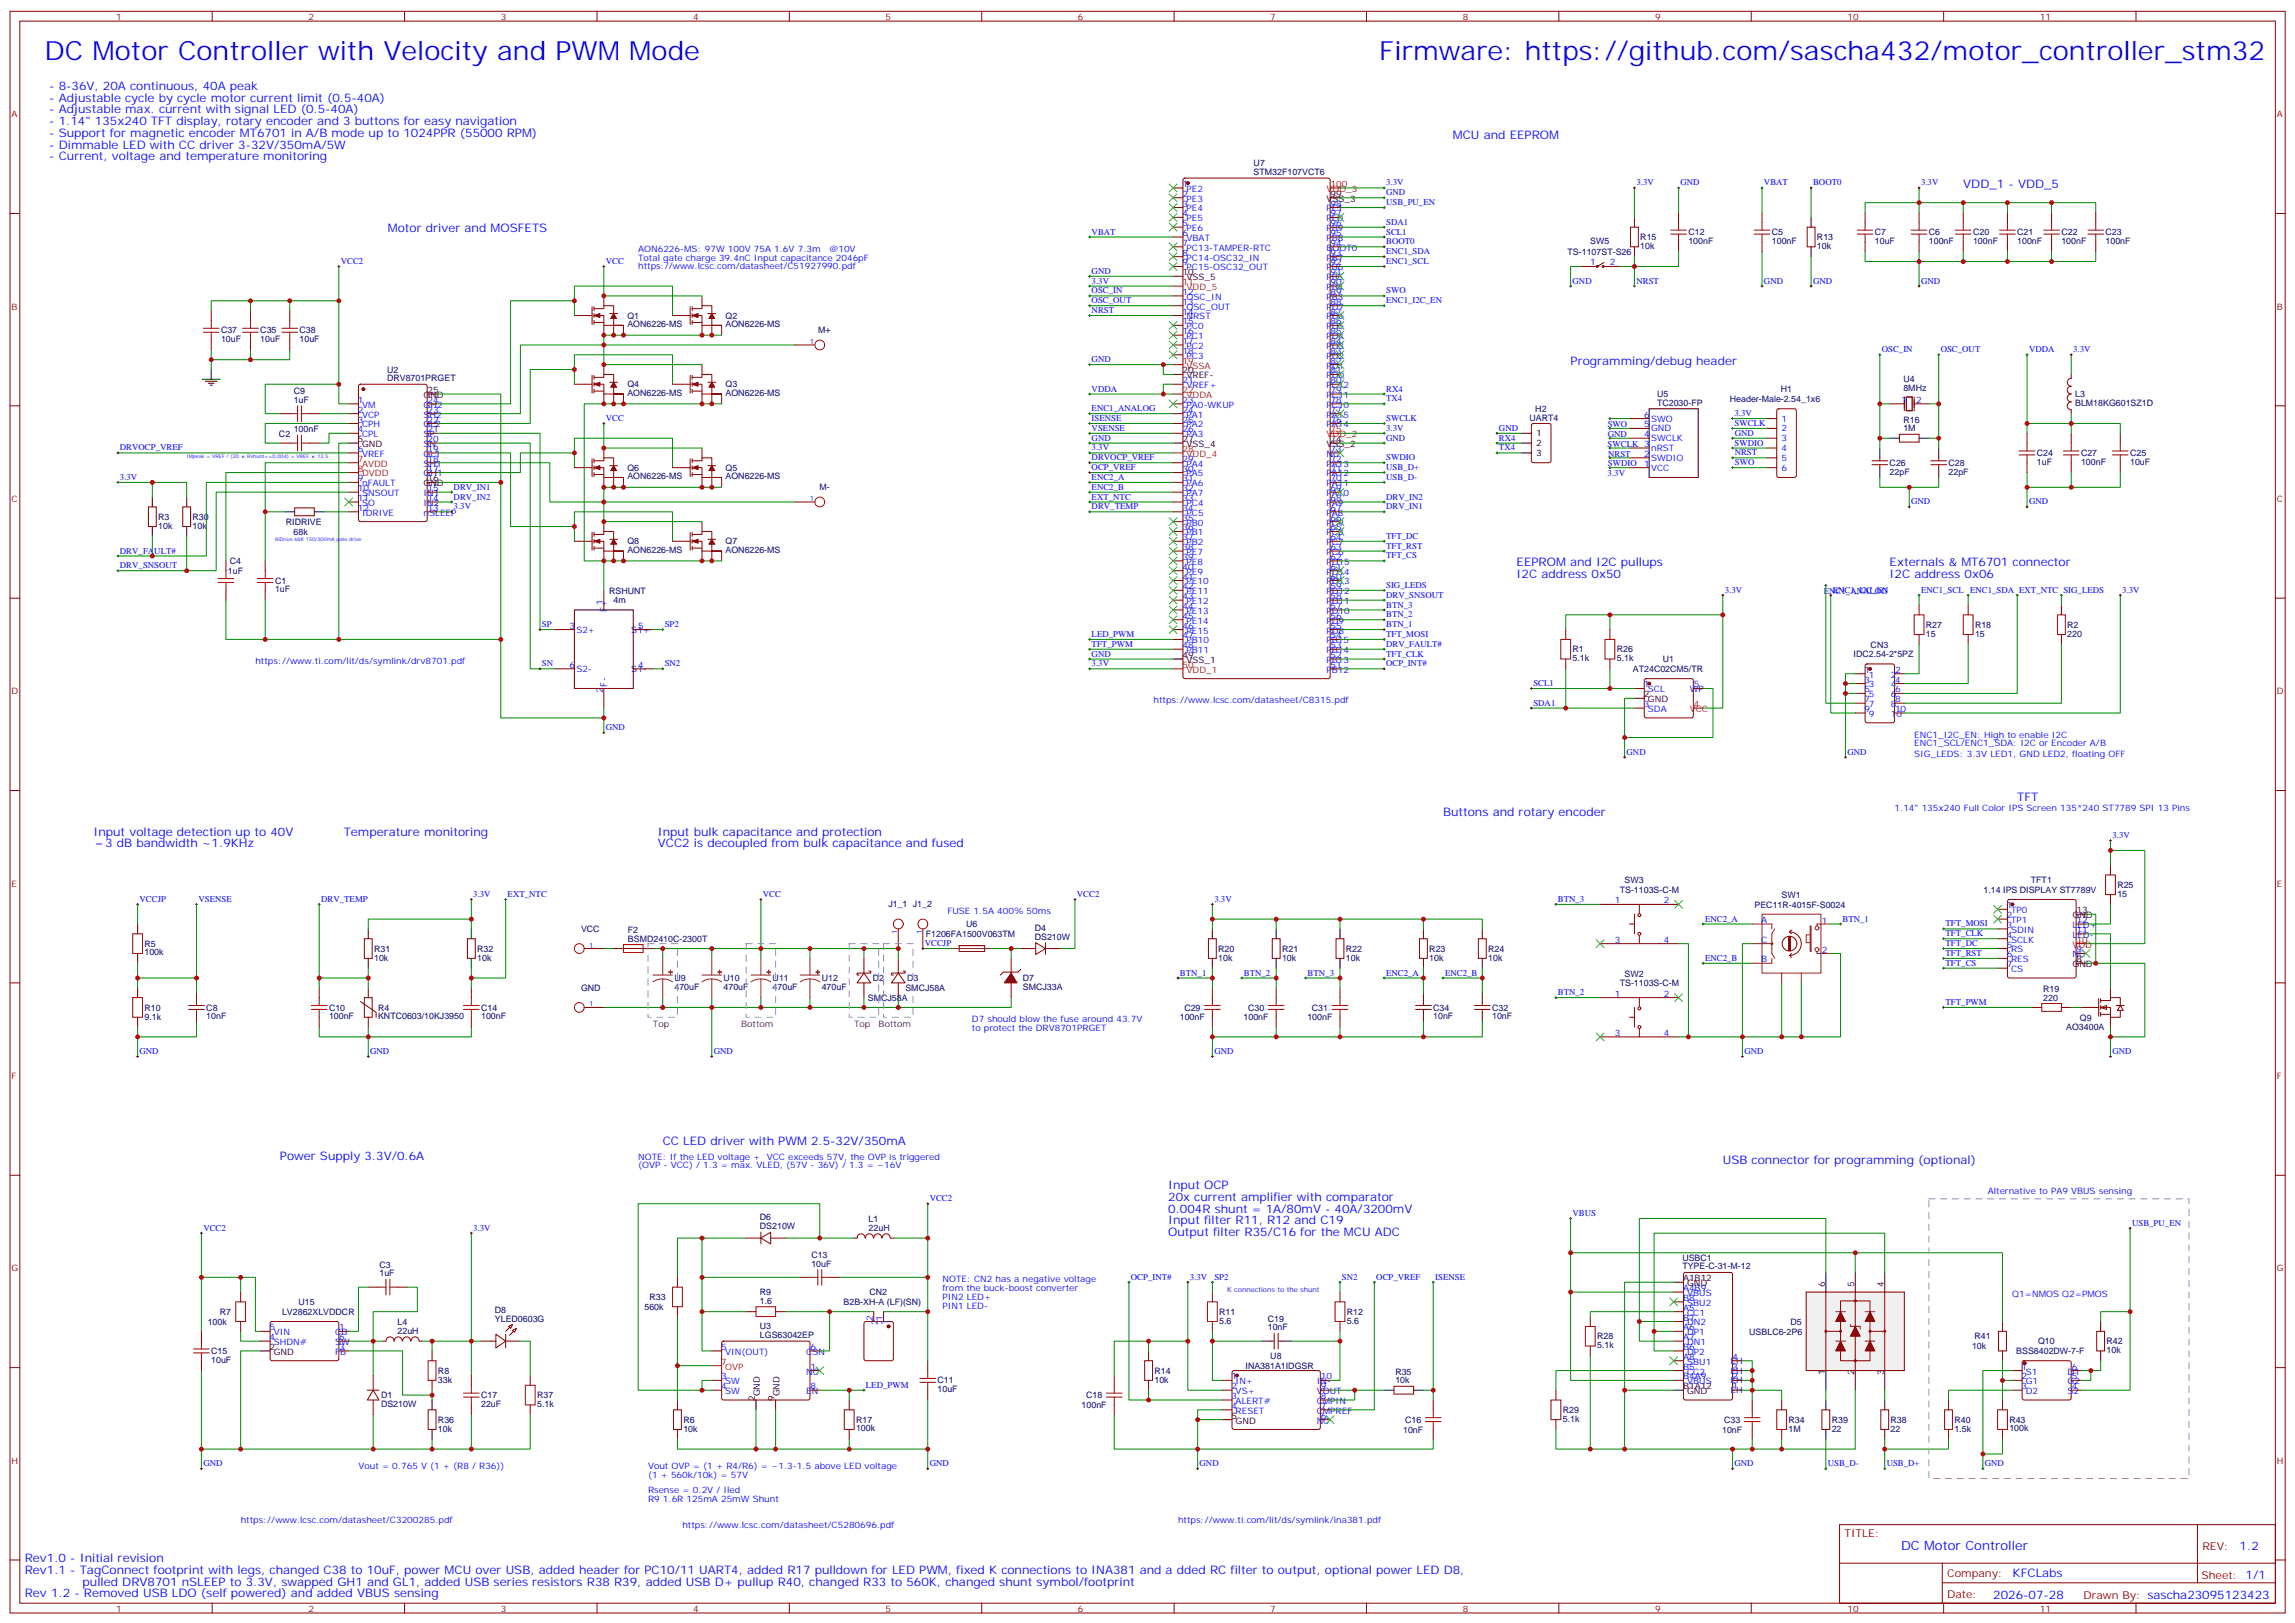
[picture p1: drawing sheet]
<svg xmlns="http://www.w3.org/2000/svg" width="825mm" height="583mm" viewBox="0 0 825 583" stroke-linecap="round" stroke-linejoin="round" font-family="sans-serif">
<defs><g id="words">
<g font-size="9.5" fill="#00f">
<text x="15.9" y="21.7">DC Motor Controller with Velocity and PWM Mode</text>
<text x="495.7" y="21.7">Firmware: https://github.com/sascha432/motor_controller_stm32</text>
</g>
<text font-size="4.6" fill="#00f" x="683.3" y="557.1">DC Motor Controller</text>
<g font-size="4.2" fill="#00f">
<text x="17.7" y="32.3">- 8-36V, 20A continuous, 40A peak</text>
<text x="17.7" y="36.5">- Adjustable cycle by cycle motor current limit (0.5-40A)</text>
<text x="17.7" y="40.7">- Adjustable max. current with signal LED (0.5-40A)</text>
<text x="17.7" y="45">- 1.14&quot; 135x240 TFT display, rotary encoder and 3 buttons for easy navigation</text>
<text x="17.7" y="49.2">- Support for magnetic encoder MT6701 in A/B mode up to 1024PPR (55000 RPM)</text>
<text x="17.7" y="53.4">- Dimmable LED with CC driver 3-32V/350mA/5W</text>
<text x="522.2" y="49.9">MCU and EEPROM</text>
<text x="17.7" y="57.7">- Current, voltage and temperature monitoring</text>
<text x="705.6" y="67.6">VDD_1 - VDD_5</text>
<text x="139.4" y="83.4">Motor driver and MOSFETS</text>
<text x="564.5" y="131.1">Programming/debug header</text>
<text x="545.1" y="203.4">EEPROM and I2C pullups</text>
<text x="679.2" y="203.4">Externals &amp; MT6701 connector</text>
<text x="545.1" y="207.6">I2C address 0x50</text>
<text x="679.2" y="207.6">I2C address 0x06</text>
<text x="518.7" y="293.3">Buttons and rotary encoder</text>
<text x="725" y="288">TFT</text>
<text x="33.6" y="300.4">Input voltage detection up to 40V</text>
<text x="37.8" y="304.6">3 dB bandwidth ~1.9KHz</text>
<text x="123.5" y="300.4">Temperature monitoring</text>
<text x="236.4" y="300.4">Input bulk capacitance and protection</text>
<text x="236.4" y="304.6">VCC2 is decoupled from bulk capacitance and fused</text>
<text x="238.2" y="411.5">CC LED driver with PWM 2.5-32V/350mA</text>
<text x="100.6" y="416.8">Power Supply 3.3V/0.6A</text>
<text x="619.2" y="418.6">USB connector for programming (optional)</text>
<text x="419.9" y="427.4">Input OCP</text>
<text x="419.9" y="431.6">20x current amplifier with comparator</text>
<text x="419.9" y="435.9">0.004R shunt = 1A/80mV - 40A/3200mV</text>
<text x="419.9" y="440.1">Input filter R11, R12 and C19</text>
<text x="419.9" y="444.3">Output filter R35/C16 for the MCU ADC</text>
<text x="805" y="557.3">1.2</text>
<text x="8.9" y="561.4">Rev1.0 - Initial revision</text>
<text x="8.9" y="565.7">Rev1.1 - TagConnect footprint with legs, changed C38 to 10uF, power MCU over USB, added header for PC10/11 UART4, added R17 pulldown for LED PWM, fixed K connections to INA381 and a dded RC filter to output, optional power LED D8,</text>
<text x="29.7" y="569.9">pulled DRV8701 nSLEEP to 3.3V, swapped GH1 and GL1, added USB series resistors R38 R39, added USB D+ pullup R40, changed R33 to 560K, changed shunt symbol/footprint</text>
<text x="723.4" y="566.9">KFCLabs</text>
<text x="8.9" y="574.1">Rev 1.2 - Removed USB LDO (self powered) and added VBUS sensing</text>
<text x="716.4" y="574.7">2026-07-28</text>
</g>
<g font-size="3.9" fill="#800">
<text x="662.9" y="552.6">TITLE:</text>
<text x="791.6" y="557.3">REV:</text>
<text x="699.8" y="566.8">Company:</text>
<text x="791.2" y="567.4">Sheet: 1/1</text>
<text x="699.8" y="574.5">Date:</text>
<text x="748.9" y="574.6">Drawn By: sascha23095123423</text>
</g>
<g font-size="3.2" fill="#800">
<text x="41.7" y="7.1">1</text>
<text x="110.8" y="7.1">2</text>
<text x="180" y="7.1">3</text>
<text x="249.1" y="7.1">4</text>
<text x="318.3" y="7.1">5</text>
<text x="387.4" y="7.1">6</text>
<text x="456.6" y="7.1">7</text>
<text x="525.7" y="7.1">8</text>
<text x="594.9" y="7.1">9</text>
<text x="664" y="7.1">10</text>
<text x="733.1" y="7.1">11</text>
<text x="4.1" y="42.2">A</text>
<text x="818.3" y="42.2">A</text>
<text x="4.1" y="111.3">B</text>
<text x="818.3" y="111.3">B</text>
<text x="4.1" y="180.4">C</text>
<text x="818.3" y="180.4">C</text>
<text x="4.1" y="249.6">D</text>
<text x="818.3" y="249.6">D</text>
<text x="4.1" y="318.7">E</text>
<text x="818.3" y="318.7">E</text>
<text x="4.1" y="387.9">F</text>
<text x="818.3" y="387.9">F</text>
<text x="4.1" y="457">G</text>
<text x="818.3" y="457">G</text>
<text x="4.1" y="526.2">H</text>
<text x="818.3" y="526.2">H</text>
<text x="41.7" y="579.3">1</text>
<text x="110.8" y="579.3">2</text>
<text x="180" y="579.3">3</text>
<text x="249.1" y="579.3">4</text>
<text x="318.3" y="579.3">5</text>
<text x="387.4" y="579.3">6</text>
<text x="456.6" y="579.3">7</text>
<text x="525.7" y="579.3">8</text>
<text x="594.9" y="579.3">9</text>
<text x="664" y="579.3">10</text>
<text x="733.1" y="579.3">11</text>
</g>
<g font-size="3.2" fill="#000080">
<text x="450.6" y="59.8">U7</text>
<text x="450.6" y="63">STM32F107VCT6</text>
<text x="571.5" y="87.8">SW5</text>
<text x="589.6" y="89.6">10k</text>
<text x="589.6" y="86.3">R15</text>
<text x="606.8" y="87.8">100nF</text>
<text x="606.8" y="84.6">C12</text>
<text x="636.8" y="87.8">100nF</text>
<text x="636.8" y="84.6">C5</text>
<text x="653.1" y="89.6">10k</text>
<text x="653.1" y="86.3">R13</text>
<text x="673.9" y="87.8">10uF</text>
<text x="673.9" y="84.6">C7</text>
<text x="693.3" y="87.8">100nF</text>
<text x="693.3" y="84.6">C6</text>
<text x="709.2" y="87.8">100nF</text>
<text x="709.2" y="84.6">C20</text>
<text x="725" y="87.8">100nF</text>
<text x="725" y="84.6">C21</text>
<text x="740.9" y="87.8">100nF</text>
<text x="740.9" y="84.6">C22</text>
<text x="756.8" y="87.8">100nF</text>
<text x="756.8" y="84.6">C23</text>
<text x="563.4" y="91.6">TS-1107ST-S26</text>
<text x="79.4" y="119.8">C37</text>
<text x="93.6" y="119.8">C35</text>
<text x="107.7" y="119.8">C38</text>
<text x="225.5" y="117.7">AON6226-MS</text>
<text x="225.5" y="114.5">Q1</text>
<text x="260.8" y="117.7">AON6226-MS</text>
<text x="260.8" y="114.5">Q2</text>
<text x="294.1" y="119.9">M+</text>
<text x="79.4" y="123">10uF</text>
<text x="93.6" y="123">10uF</text>
<text x="107.7" y="123">10uF</text>
<text x="139.1" y="137">DRV8701PRGET</text>
<text x="139.1" y="133.9">U2</text>
<text x="684.1" y="137.2">U4</text>
<text x="105.6" y="141.6">C9</text>
<text x="225.5" y="142.3">AON6226-MS</text>
<text x="225.5" y="139.2">Q4</text>
<text x="260.8" y="142.3">AON6226-MS</text>
<text x="260.8" y="139.2">Q3</text>
<text x="595.6" y="142.7">U5</text>
<text x="640" y="141">H1</text>
<text x="684.1" y="140.4">8MHz</text>
<text x="745.8" y="142.8">L3</text>
<text x="105.6" y="144.8">1uF</text>
<text x="551.8" y="148.1">H2</text>
<text x="595.6" y="145.9">TC2030-FP</text>
<text x="621.8" y="144.5">Header-Male-2.54_1x6</text>
<text x="745.8" y="146">BLM18KG601SZ1D</text>
<text x="105.6" y="155.4">100nF</text>
<text x="549.7" y="151.2">UART4</text>
<text x="684.1" y="155">1M</text>
<text x="684.1" y="151.9">R16</text>
<text x="100.3" y="156.9">C2</text>
<text x="679.2" y="167.5">C26</text>
<text x="700.3" y="167.5">C28</text>
<text x="732.1" y="167.1">1uF</text>
<text x="732.1" y="164">C24</text>
<text x="748" y="167.1">100nF</text>
<text x="748" y="164">C27</text>
<text x="765.6" y="167.1">10uF</text>
<text x="765.6" y="164">C25</text>
<text x="225.5" y="172.3">AON6226-MS</text>
<text x="225.5" y="169.2">Q6</text>
<text x="260.8" y="172.3">AON6226-MS</text>
<text x="260.8" y="169.2">Q5</text>
<text x="679.2" y="170.7">22pF</text>
<text x="700.3" y="170.7">22pF</text>
<text x="294.5" y="176.3">M-</text>
<text x="56.9" y="190.1">10k</text>
<text x="56.9" y="186.9">R3</text>
<text x="69.2" y="190.1">10k</text>
<text x="69.2" y="186.9">R30</text>
<text x="102.8" y="188.6">RIDRIVE</text>
<text x="105.5" y="192.1">68k</text>
<text x="225.5" y="195.7">Q8</text>
<text x="260.8" y="195.7">Q7</text>
<text x="82.6" y="202.8">C4</text>
<text x="225.5" y="198.8">AON6226-MS</text>
<text x="260.8" y="198.8">AON6226-MS</text>
<text x="81.9" y="206.3">1uF</text>
<text x="98.8" y="209.8">C1</text>
<text x="98.8" y="213">1uF</text>
<text x="218.9" y="213.3">RSHUNT</text>
<text x="220.6" y="216.9">4m</text>
<text x="692.2" y="225.7">R27</text>
<text x="709.9" y="225.7">R18</text>
<text x="743" y="225.7">R2</text>
<text x="672.3" y="232.8">CN3</text>
<text x="692.2" y="228.9">15</text>
<text x="709.9" y="228.9">15</text>
<text x="743" y="228.9">220</text>
<text x="565.2" y="237.7">5.1k</text>
<text x="565.2" y="234.5">R1</text>
<text x="581.1" y="237.7">5.1k</text>
<text x="581.1" y="234.5">R26</text>
<text x="597.7" y="238.1">U1</text>
<text x="666.2" y="236.3">IDC2.54-2*5PZ</text>
<text x="586.9" y="241.6">AT24C02CM5/TR</text>
<text x="583.9" y="317.5">SW3</text>
<text x="729.9" y="317.4">TFT1</text>
<text x="582.2" y="321">TS-1103S-C-M</text>
<text x="640.3" y="322.8">SW1</text>
<text x="712.9" y="321">1.14 IPS DISPLAY ST7789V</text>
<text x="761" y="322.4">15</text>
<text x="761" y="319.2">R25</text>
<text x="319.3" y="326.1">J1_1 J1_2</text>
<text x="630.6" y="326.3">PEC11R-4015F-S0024</text>
<text x="208.8" y="335">VCC</text>
<text x="225.7" y="335.3">F2</text>
<text x="347.2" y="333.3">U6</text>
<text x="371.9" y="334.6">D4</text>
<text x="51.9" y="340.3">R5</text>
<text x="225.7" y="338.5">BSMD2410C-2300T</text>
<text x="332.8" y="336.8">F1206FA1500V063TM</text>
<text x="371.9" y="337.8">DS210W</text>
<text x="51.9" y="343.4">100k</text>
<text x="134.5" y="345.3">10k</text>
<text x="134.5" y="342.1">R31</text>
<text x="171.5" y="345.3">10k</text>
<text x="171.5" y="342.1">R32</text>
<text x="437.9" y="345.3">10k</text>
<text x="437.9" y="342.1">R20</text>
<text x="460.8" y="345.3">10k</text>
<text x="460.8" y="342.1">R21</text>
<text x="483.7" y="345.3">10k</text>
<text x="483.7" y="342.1">R22</text>
<text x="513.7" y="345.3">10k</text>
<text x="513.7" y="342.1">R23</text>
<text x="534.9" y="345.3">10k</text>
<text x="534.9" y="342.1">R24</text>
<text x="242.4" y="352.7">U9</text>
<text x="260.1" y="352.7">U10</text>
<text x="277.7" y="352.7">U11</text>
<text x="295.3" y="352.7">U12</text>
<text x="313.7" y="352.7">D2</text>
<text x="326" y="352.7">D3</text>
<text x="367.7" y="352.7">D7</text>
<text x="583.9" y="351">SW2</text>
<text x="208.8" y="356.1">GND</text>
<text x="242.4" y="355.9">470uF</text>
<text x="260.1" y="355.9">470uF</text>
<text x="277.7" y="355.9">470uF</text>
<text x="295.3" y="355.9">470uF</text>
<text x="311.9" y="359.7">SMCJ58A</text>
<text x="325.4" y="356.2">SMCJ58A</text>
<text x="367.7" y="355.9">SMCJ33A</text>
<text x="582.2" y="354.5">TS-1103S-C-M</text>
<text x="734.4" y="359.7">220</text>
<text x="734.4" y="356.5">R19</text>
<text x="51.9" y="363.3">R10</text>
<text x="74.2" y="363.3">C8</text>
<text x="118.3" y="363.3">C10</text>
<text x="135.9" y="363.3">R4</text>
<text x="172.9" y="363.3">C14</text>
<text x="425.7" y="363.3">C29</text>
<text x="448.6" y="363.3">C30</text>
<text x="471.5" y="363.3">C31</text>
<text x="515.1" y="363.3">C34</text>
<text x="536.3" y="363.3">C32</text>
<text x="51.9" y="366.5">9.1k</text>
<text x="74.2" y="366.4">10nF</text>
<text x="118.3" y="366.4">100nF</text>
<text x="135.9" y="366.4">KNTC0603/10KJ3950</text>
<text x="172.9" y="366.4">100nF</text>
<text x="424" y="366.8">100nF</text>
<text x="447" y="366.8">100nF</text>
<text x="469.9" y="366.8">100nF</text>
<text x="515.1" y="366.4">10nF</text>
<text x="536.3" y="366.4">10nF</text>
<text x="742.6" y="370.4">AO3400A</text>
<text x="747.5" y="366.8">Q9</text>
<text x="273.1" y="441.9">DS210W</text>
<text x="273.1" y="438.6">D6</text>
<text x="312.2" y="442.4">22uH</text>
<text x="312.2" y="439.1">L1</text>
<text x="136.4" y="455.6">C3</text>
<text x="291.6" y="455.3">10uF</text>
<text x="291.6" y="452.1">C13</text>
<text x="604.7" y="453.1">USBC1</text>
<text x="136.4" y="458.8">1uF</text>
<text x="604.7" y="456.2">TYPE-C-31-M-12</text>
<text x="233.4" y="467.3">R33</text>
<text x="273.1" y="465.5">R9</text>
<text x="312.5" y="465.6">CN2</text>
<text x="79.1" y="472.6">R7</text>
<text x="101.4" y="472.6">LV2862XLVDDCR</text>
<text x="107.3" y="469.1">U15</text>
<text x="177.9" y="471.8">D8</text>
<text x="231.6" y="470.9">560k</text>
<text x="273.1" y="468.7">1.6</text>
<text x="303.2" y="469.1">B2B-XH-A (LF)(SN)</text>
<text x="438.2" y="472.7">R11</text>
<text x="484.1" y="472.7">R12</text>
<text x="74.6" y="476.2">100k</text>
<text x="142.9" y="479.5">22uH</text>
<text x="142.9" y="476.2">L4</text>
<text x="177.9" y="475">YLED0603G</text>
<text x="273.1" y="477.8">U3</text>
<text x="438.2" y="475.8">5.6</text>
<text x="455.7" y="478.2">10nF</text>
<text x="455.7" y="475.1">C19</text>
<text x="484.1" y="475.8">5.6</text>
<text x="628.7" y="479.7">USBLC6-2P6</text>
<text x="643.5" y="476.2">D5</text>
<text x="273.1" y="481">LGS63042EP</text>
<text x="574" y="484.7">5.1k</text>
<text x="574" y="481.4">R28</text>
<text x="708.8" y="485">10k</text>
<text x="709.7" y="481.5">R41</text>
<text x="732.5" y="483.2">Q10</text>
<text x="757.1" y="483.2">R42</text>
<text x="75.9" y="489.9">10uF</text>
<text x="75.9" y="486.7">C15</text>
<text x="456.6" y="488.5">U8</text>
<text x="724.7" y="486.7">BSS8402DW-7-F</text>
<text x="757.1" y="486.4">10k</text>
<text x="157.4" y="497">33k</text>
<text x="157.4" y="493.8">R8</text>
<text x="337" y="497.3">C11</text>
<text x="414.9" y="497">10k</text>
<text x="414.9" y="493.8">R14</text>
<text x="447.7" y="492">INA381A1IDGSR</text>
<text x="501.5" y="497.2">10k</text>
<text x="501.5" y="494.1">R35</text>
<text x="136.9" y="502.6">D1</text>
<text x="172.9" y="502.6">C17</text>
<text x="193" y="502.6">R37</text>
<text x="337" y="500.5">10uF</text>
<text x="390.4" y="502.6">C18</text>
<text x="136.9" y="505.8">DS210W</text>
<text x="172.9" y="505.8">22uF</text>
<text x="193" y="505.8">5.1k</text>
<text x="388.8" y="506.1">100nF</text>
<text x="561.7" y="507.9">R29</text>
<text x="157.4" y="514.6">10k</text>
<text x="157.4" y="511.4">R36</text>
<text x="245.6" y="514.6">10k</text>
<text x="245.6" y="511.5">R6</text>
<text x="307.7" y="514.5">100k</text>
<text x="307.7" y="511.4">R17</text>
<text x="504.3" y="514.9">10nF</text>
<text x="505.1" y="511.4">C16</text>
<text x="561.7" y="511.1">5.1k</text>
<text x="619" y="514.9">10nF</text>
<text x="619.7" y="511.4">C33</text>
<text x="642.8" y="514.6">1M</text>
<text x="642.8" y="511.5">R34</text>
<text x="658.4" y="514.6">22</text>
<text x="658.4" y="511.4">R39</text>
<text x="679.5" y="514.6">22</text>
<text x="679.5" y="511.4">R38</text>
<text x="702.5" y="514.6">1.5k</text>
<text x="702.5" y="511.4">R40</text>
<text x="722.2" y="514.5">100k</text>
<text x="722.2" y="511.4">R43</text>
</g>
<g font-size="3.2" fill="#00f">
<text x="425" y="67.2">1</text>
<text x="425" y="70.7">2</text>
<text x="426.5" y="69">PE2</text>
<text x="498.2" y="70.2">GND</text>
<text x="498.2" y="66.7">3.3V</text>
<text x="588.2" y="66.7">3.3V</text>
<text x="604" y="66.7">GND</text>
<text x="634" y="66.7">VBAT</text>
<text x="651.7" y="66.7">BOOT0</text>
<text x="690.5" y="66.7">3.3V</text>
<text x="425" y="74.3">3</text>
<text x="425" y="77.8">4</text>
<text x="426.5" y="72.5">PE3</text>
<text x="426.5" y="76">PE4</text>
<text x="476.8" y="76">PE1</text>
<text x="478.3" y="77.8">97</text>
<text x="478.3" y="74.3">98</text>
<text x="498.2" y="73.7">USB_PU_EN</text>
<text x="425" y="81.3">5</text>
<text x="426.5" y="79.6">PE5</text>
<text x="426.5" y="83.1">PE6</text>
<text x="476.8" y="83.1">PB9</text>
<text x="476.8" y="79.6">PE0</text>
<text x="478.3" y="81.3">96</text>
<text x="498.2" y="80.8">SDA1</text>
<text x="392.4" y="84.3">VBAT</text>
<text x="425" y="84.8">6</text>
<text x="425" y="88.4">7</text>
<text x="426.5" y="86.6">VBAT</text>
<text x="476.8" y="86.6">PB8</text>
<text x="478.3" y="88.4">94</text>
<text x="478.3" y="84.8">95</text>
<text x="498.2" y="87.8">BOOT0</text>
<text x="498.2" y="84.3">SCL1</text>
<text x="122.5" y="94.9">VCC2</text>
<text x="217.7" y="94.9">VCC</text>
<text x="229.4" y="90.5">AON6226-MS: 97W 100V 75A 1.6V 7.3m</text>
<text x="229.4" y="93.7">Total gate charge 39.4nC Input capacitance 2046pF</text>
<text x="298.2" y="90.5">@10V</text>
<text x="425" y="91.9">8</text>
<text x="425" y="95.4">9</text>
<text x="426.5" y="90.1">PC13-TAMPER-RTC</text>
<text x="426.5" y="93.7">PC14-OSC32_IN</text>
<text x="476.8" y="93.7">PB7</text>
<text x="476.8" y="90.1">BOOT0</text>
<text x="478.3" y="95.4">92</text>
<text x="478.3" y="91.9">93</text>
<text x="498.2" y="94.9">ENC1_SCL</text>
<text x="498.2" y="91.4">ENC1_SDA</text>
<text x="571.6" y="95.4">1</text>
<text x="578.6" y="95.4">2</text>
<text x="229.4" y="96.8">https://www.lcsc.com/datasheet/C51927990.pdf</text>
<text x="392.4" y="98.4">GND</text>
<text x="392.4" y="102">3.3V</text>
<text x="426.5" y="97.2">PC15-OSC32_OUT</text>
<text x="476.8" y="100.7">PB5</text>
<text x="476.8" y="97.2">PB6</text>
<text x="478.3" y="99">91</text>
<text x="565.2" y="102">GND</text>
<text x="588.2" y="102">NRST</text>
<text x="634" y="102">GND</text>
<text x="651.7" y="102">GND</text>
<text x="690.5" y="102">GND</text>
<text x="392.4" y="105.5">OSC_IN</text>
<text x="425" y="106">12</text>
<text x="426.5" y="107.8">OSC_IN</text>
<text x="476.8" y="107.8">PB3</text>
<text x="476.8" y="104.2">PB4</text>
<text x="478.3" y="106">89</text>
<text x="478.3" y="102.5">90</text>
<text x="498.2" y="105.5">SWO</text>
<text x="392.4" y="112.5">NRST</text>
<text x="392.4" y="109">OSC_OUT</text>
<text x="425" y="109.5">13</text>
<text x="425" y="113.1">14</text>
<text x="426.5" y="111.3">OSC_OUT</text>
<text x="476.8" y="111.3">PD7</text>
<text x="478.3" y="113.1">87</text>
<text x="478.3" y="109.5">88</text>
<text x="498.2" y="109">ENC1_I2C_EN</text>
<text x="425" y="116.6">15</text>
<text x="426.5" y="114.8">NRST</text>
<text x="426.5" y="118.4">PC0</text>
<text x="476.8" y="118.4">PD5</text>
<text x="476.8" y="114.8">PD6</text>
<text x="478.3" y="116.6">86</text>
<text x="425" y="120.1">16</text>
<text x="425" y="123.6">17</text>
<text x="426.5" y="121.9">PC1</text>
<text x="426.5" y="125.4">PC2</text>
<text x="476.8" y="125.4">PD3</text>
<text x="476.8" y="121.9">PD4</text>
<text x="478.3" y="123.6">84</text>
<text x="478.3" y="120.1">85</text>
<text x="392.4" y="130.2">GND</text>
<text x="425" y="127.2">18</text>
<text x="426.5" y="128.9">PC3</text>
<text x="476.8" y="128.9">PD2</text>
<text x="478.3" y="130.7">82</text>
<text x="478.3" y="127.2">83</text>
<text x="676.3" y="126.6">OSC_IN</text>
<text x="697.5" y="126.6">OSC_OUT</text>
<text x="729.3" y="126.6">VDDA</text>
<text x="745.1" y="126.6">3.3V</text>
<text x="425" y="137.8">21</text>
<text x="476.8" y="136">PD0</text>
<text x="476.8" y="132.5">PD1</text>
<text x="478.3" y="137.8">80</text>
<text x="478.3" y="134.2">81</text>
<text x="392.4" y="140.8">VDDA</text>
<text x="426.5" y="139.5">VREF+</text>
<text x="476.8" y="143.1">PC11</text>
<text x="476.8" y="139.5">PC12</text>
<text x="478.3" y="141.3">79</text>
<text x="498.2" y="140.8">RX4</text>
<text x="128.7" y="144.8">1</text>
<text x="128.7" y="148.3">2</text>
<text x="130.1" y="146.6">VM</text>
<text x="152.2" y="146.6">GH2</text>
<text x="153.7" y="148.3">23</text>
<text x="153.7" y="144.8">24</text>
<text x="392.4" y="147.8">ENC1_ANALOG</text>
<text x="425" y="144.8">23</text>
<text x="425" y="148.3">24</text>
<text x="426.5" y="146.6">PA0-WKUP</text>
<text x="476.8" y="146.6">PC10</text>
<text x="478.3" y="148.3">77</text>
<text x="478.3" y="144.8">78</text>
<text x="498.2" y="144.3">TX4</text>
<text x="623.4" y="149.6">3.3V</text>
<text x="683.4" y="144.8">1</text>
<text x="688.7" y="144.8">2</text>
<text x="128.7" y="151.9">3</text>
<text x="128.7" y="155.4">4</text>
<text x="130.1" y="150.1">VCP</text>
<text x="130.1" y="153.6">CPH</text>
<text x="152.2" y="153.6">GL2</text>
<text x="152.2" y="150.1">SH2</text>
<text x="153.7" y="155.4">21</text>
<text x="153.7" y="151.9">22</text>
<text x="217.7" y="151.3">VCC</text>
<text x="392.4" y="151.3">ISENSE</text>
<text x="392.4" y="154.9">VSENSE</text>
<text x="425" y="151.9">25</text>
<text x="425" y="155.4">26</text>
<text x="426.5" y="150.1">PA1</text>
<text x="426.5" y="153.6">PA2</text>
<text x="476.8" y="153.6">PA14</text>
<text x="476.8" y="150.1">PA15</text>
<text x="478.3" y="151.9">76</text>
<text x="498.2" y="154.9">3.3V</text>
<text x="498.2" y="151.3">SWCLK</text>
<text x="538.8" y="154.9">GND</text>
<text x="577.8" y="153.6">SWO</text>
<text x="591" y="153.6">5</text>
<text x="591" y="150.1">6</text>
<text x="593.4" y="155">GND</text>
<text x="593.4" y="151.5">SWO</text>
<text x="623.4" y="153.1">SWCLK</text>
<text x="640.4" y="151.5">1</text>
<text x="640.4" y="155">2</text>
<text x="43.1" y="161.9">DRVOCP_VREF</text>
<text x="130.1" y="157.2">CPL</text>
<text x="152.2" y="160.7">SN</text>
<text x="152.2" y="157.2">SP</text>
<text x="153.7" y="158.9">20</text>
<text x="392.4" y="158.4">GND</text>
<text x="392.4" y="161.9">3.3V</text>
<text x="426.5" y="157.2">PA3</text>
<text x="498.2" y="158.4">GND</text>
<text x="538.8" y="161.9">TX4</text>
<text x="538.8" y="158.4">RX4</text>
<text x="577.8" y="160.6">SWCLK 3</text>
<text x="577.8" y="157.2">GND</text>
<text x="591" y="157.2">4</text>
<text x="593.4" y="158.6">SWCLK</text>
<text x="623.4" y="160.2">SWDIO</text>
<text x="623.5" y="156.6">GND</text>
<text x="640.4" y="158.6">3</text>
<text x="128.7" y="162.5">6</text>
<text x="130.1" y="164.2">VREF</text>
<text x="152.2" y="167.7">SH1</text>
<text x="152.2" y="164.2">GL1</text>
<text x="153.7" y="166">18</text>
<text x="153.7" y="162.5">19</text>
<text x="392.4" y="165.5">DRVOCP_VREF</text>
<text x="425" y="166">29</text>
<text x="426.5" y="167.7">PA4</text>
<text x="476.8" y="167.7">PA13</text>
<text x="476.8" y="164.2">NC</text>
<text x="478.3" y="166">72</text>
<text x="478.3" y="162.5">73</text>
<text x="498.2" y="165.5">SWDIO</text>
<text x="577.9" y="167.7">SWDIO</text>
<text x="578" y="164.2">NRST</text>
<text x="591" y="167.7">1</text>
<text x="591" y="164.2">2</text>
<text x="593.4" y="165.6">SWDIO</text>
<text x="593.4" y="162.1">nRST</text>
<text x="623.5" y="163.6">NRST</text>
<text x="623.5" y="167.1">SWO</text>
<text x="640.4" y="162.1">4</text>
<text x="640.4" y="165.6">5</text>
<text x="43.1" y="172.5">3.3V</text>
<text x="128.7" y="173">9</text>
<text x="152.2" y="171.3">GH1</text>
<text x="153.7" y="169.5">17</text>
<text x="392.4" y="169">OCP_VREF</text>
<text x="392.4" y="172.5">ENC2_A</text>
<text x="425" y="169.5">30</text>
<text x="425" y="173">31</text>
<text x="426.5" y="171.3">PA5</text>
<text x="476.8" y="171.3">PA12</text>
<text x="478.3" y="173">70</text>
<text x="478.3" y="169.5">71</text>
<text x="498.2" y="172.5">USB_D-</text>
<text x="498.2" y="169">USB_D+</text>
<text x="577.8" y="171.2">3.3V</text>
<text x="593.4" y="169.2">VCC</text>
<text x="640.4" y="169.2">6</text>
<text x="128.7" y="176.6">10</text>
<text x="130.1" y="174.8">nFAULT</text>
<text x="130.1" y="178.3">SNSOUT</text>
<text x="152.2" y="178.3">IN1</text>
<text x="153.7" y="176.6">15</text>
<text x="163.1" y="179.6">DRV_IN2</text>
<text x="163.1" y="176">DRV_IN1</text>
<text x="392.4" y="176">ENC2_B</text>
<text x="392.4" y="179.6">EXT_NTC</text>
<text x="425" y="176.6">32</text>
<text x="426.5" y="174.8">PA6</text>
<text x="426.5" y="178.3">PA7</text>
<text x="476.8" y="178.3">PA10</text>
<text x="476.8" y="174.8">PA11</text>
<text x="478.3" y="176.6">69</text>
<text x="498.2" y="179.6">DRV_IN2</text>
<text x="128.7" y="180.1">11</text>
<text x="128.7" y="183.6">12</text>
<text x="130.1" y="181.9">SO</text>
<text x="130.1" y="185.4">IDRIVE</text>
<text x="152.2" y="185.4">nSLEEP</text>
<text x="152.2" y="181.9">IN2</text>
<text x="153.7" y="183.6">13</text>
<text x="153.7" y="180.1">14</text>
<text x="163.1" y="183.1">3.3V</text>
<text x="392.4" y="183.1">DRV_TEMP</text>
<text x="425" y="180.1">33</text>
<text x="425" y="183.6">34</text>
<text x="426.5" y="181.9">PC4</text>
<text x="426.5" y="185.4">PC5</text>
<text x="476.8" y="185.4">PA8</text>
<text x="476.8" y="181.9">PA9</text>
<text x="478.3" y="183.6">67</text>
<text x="478.3" y="180.1">68</text>
<text x="498.2" y="183.1">DRV_IN1</text>
<text x="686.9" y="181.3">GND</text>
<text x="729.3" y="181.3">GND</text>
<text x="425" y="187.1">35</text>
<text x="425" y="190.7">36</text>
<text x="426.5" y="188.9">PB0</text>
<text x="476.8" y="188.9">PC9</text>
<text x="478.3" y="190.7">65</text>
<text x="478.3" y="187.1">66</text>
<text x="425" y="194.2">37</text>
<text x="425" y="197.7">38</text>
<text x="426.5" y="192.4">PB1</text>
<text x="426.5" y="196">PB2</text>
<text x="476.8" y="196">PC7</text>
<text x="476.8" y="192.4">PC8</text>
<text x="478.3" y="197.7">63</text>
<text x="478.3" y="194.2">64</text>
<text x="498.2" y="193.7">TFT_DC</text>
<text x="498.2" y="197.2">TFT_RST</text>
<text x="43.1" y="199">DRV_FAULT#</text>
<text x="425" y="201.3">39</text>
<text x="426.5" y="199.5">PE7</text>
<text x="426.5" y="203">PE8</text>
<text x="476.8" y="203">PD15</text>
<text x="476.8" y="199.5">PC6</text>
<text x="478.3" y="201.3">62</text>
<text x="498.2" y="200.7">TFT_CS</text>
<text x="43.1" y="204.3">DRV_SNSOUT</text>
<text x="425" y="204.8">40</text>
<text x="425" y="208.3">41</text>
<text x="426.5" y="206.6">PE9</text>
<text x="476.8" y="206.6">PD14</text>
<text x="478.3" y="208.3">60</text>
<text x="478.3" y="204.8">61</text>
<text x="425" y="211.8">42</text>
<text x="425" y="215.4">43</text>
<text x="426.5" y="210.1">PE10</text>
<text x="426.5" y="213.6">PE11</text>
<text x="476.8" y="213.6">PD12</text>
<text x="476.8" y="210.1">PD13</text>
<text x="478.3" y="215.4">58</text>
<text x="478.3" y="211.8">59</text>
<text x="498.2" y="211.3">SIG_LEDS</text>
<text x="498.2" y="214.8">DRV_SNSOUT</text>
<text x="619.9" y="213.1">3.3V</text>
<text x="655.5" y="213.5">ENC1_ANALOG</text>
<text x="658.7" y="213.1">ENC1_I2C_EN</text>
<text x="690.5" y="213.1">ENC1_SCL</text>
<text x="708.1" y="213.1">ENC1_SDA EXT_NTC SIG_LEDS</text>
<text x="762.8" y="213.1">3.3V</text>
<text x="216.7" y="217.5" transform="rotate(-90 216.7 217.5)">1</text>
<text x="218.1" y="220" transform="rotate(-90 218.1 220)">F+</text>
<text x="425" y="218.9">44</text>
<text x="426.5" y="217.1">PE12</text>
<text x="426.5" y="220.7">PE13</text>
<text x="476.8" y="220.7">PD10</text>
<text x="476.8" y="217.1">PD11</text>
<text x="478.3" y="218.9">57</text>
<text x="498.2" y="218.4">BTN_3</text>
<text x="498.2" y="221.9">BTN_2</text>
<text x="194.8" y="225.4">SP</text>
<text x="204.7" y="226">3</text>
<text x="207.2" y="227.4">S2+</text>
<text x="226.9" y="227.4">S1+</text>
<text x="229.4" y="226">5</text>
<text x="238.9" y="225.4">SP2</text>
<text x="425" y="222.4">45</text>
<text x="425" y="226">46</text>
<text x="426.5" y="224.2">PE14</text>
<text x="426.5" y="227.7">PE15</text>
<text x="476.8" y="227.7">PD8</text>
<text x="476.8" y="224.2">PD9</text>
<text x="478.3" y="226">55</text>
<text x="478.3" y="222.4">56</text>
<text x="498.2" y="225.4">BTN_1</text>
<text x="392.4" y="229">LED_PWM</text>
<text x="392.4" y="232.5">TFT_PWM</text>
<text x="425" y="229.5">47</text>
<text x="425" y="233">48</text>
<text x="426.5" y="231.2">PB10</text>
<text x="476.8" y="231.2">PB15</text>
<text x="478.3" y="233">53</text>
<text x="478.3" y="229.5">54</text>
<text x="498.2" y="232.5">DRV_FAULT#</text>
<text x="498.2" y="229">TFT_MOSI</text>
<text x="91.8" y="238.7">https://www.ti.com/lit/ds/symlink/drv8701.pdf</text>
<text x="194.8" y="239.5">SN</text>
<text x="238.9" y="239.5">SN2</text>
<text x="392.4" y="236">GND</text>
<text x="392.4" y="239.5">3.3V</text>
<text x="426.5" y="234.8">PB11</text>
<text x="476.8" y="238.3">PB13</text>
<text x="476.8" y="234.8">PB14</text>
<text x="478.3" y="236.5">52</text>
<text x="498.2" y="236">TFT_CLK</text>
<text x="498.2" y="239.5">OCP_INT#</text>
<text x="204.7" y="240.1">6</text>
<text x="207.2" y="241.5">S2-</text>
<text x="226.9" y="241.5">S1-</text>
<text x="229.4" y="240.1">4</text>
<text x="476.8" y="241.8">PB12</text>
<text x="478.3" y="240.1">51</text>
<text x="670.2" y="241.8">1</text>
<text x="670.2" y="245.4">3</text>
<text x="671.7" y="243.6">1</text>
<text x="679.6" y="243.6">2</text>
<text x="681.1" y="245.4">4</text>
<text x="681.1" y="241.8">2</text>
<text x="216.7" y="249.2" transform="rotate(-90 216.7 249.2)">2</text>
<text x="218.1" y="246.8" transform="rotate(-90 218.1 246.8)">F-</text>
<text x="551.1" y="246.6">SCL1</text>
<text x="590.8" y="247.1">1</text>
<text x="592.3" y="248.9">SCL</text>
<text x="607.3" y="248.9">WP</text>
<text x="608.8" y="247.1">5</text>
<text x="670.2" y="248.9">5</text>
<text x="671.7" y="247.1">3</text>
<text x="671.7" y="250.6">5</text>
<text x="679.6" y="250.6">6</text>
<text x="679.6" y="247.1">4</text>
<text x="681.1" y="248.9">6</text>
<text x="414.6" y="252.8">https://www.lcsc.com/datasheet/C8315.pdf</text>
<text x="551.1" y="253.6">SDA1</text>
<text x="590.8" y="254.2">3</text>
<text x="592.3" y="255.9">SDA</text>
<text x="670.2" y="252.4">7</text>
<text x="670.2" y="255.9">9</text>
<text x="671.7" y="254.2">7</text>
<text x="671.7" y="257.7">9</text>
<text x="679.6" y="257.7">10</text>
<text x="679.6" y="254.2">8</text>
<text x="681.1" y="255.9">10</text>
<text x="681.1" y="252.4">8</text>
<text x="217.7" y="262.5">GND</text>
<text x="688" y="265.1">ENC1_I2C_EN: High to enable I2C</text>
<text x="688" y="268.3">ENC1_SCL/ENC1_SDA: I2C or Encoder A/B</text>
<text x="584.6" y="271.3">GND</text>
<text x="664" y="271.3">GND</text>
<text x="688" y="272.2">SIG_LEDS: 3.3V LED1, GND LED2, floating OFF</text>
<text x="680.9" y="291.6">1.14&quot; 135x240 Full Color IPS Screen 135*240 ST7789 SPI 13 Pins</text>
<text x="759.2" y="301.3">3.3V</text>
<text x="170.1" y="322.4">3.3V</text>
<text x="182.5" y="322.4">EXT_NTC</text>
<text x="274.2" y="322.4">VCC</text>
<text x="387.1" y="322.4">VCC2</text>
<text x="50.2" y="324.2">VCCJP</text>
<text x="71.3" y="324.2">VSENSE</text>
<text x="115.4" y="324.2">DRV_TEMP</text>
<text x="340.5" y="328.6">FUSE 1.5A 400% 50ms</text>
<text x="436.5" y="324.2">3.3V</text>
<text x="559.9" y="324.2">BTN_3</text>
<text x="580.4" y="324.7">1</text>
<text x="598" y="324.7">2</text>
<text x="721.3" y="326.5">1</text>
<text x="722.8" y="328.3">TP0</text>
<text x="612.8" y="331.3">ENC2_A</text>
<text x="633" y="331.8">A</text>
<text x="654.8" y="332.1">1</text>
<text x="662.2" y="331.3">BTN_1</text>
<text x="699.3" y="333">TFT_MOSI</text>
<text x="721.3" y="330">2</text>
<text x="721.3" y="333.6">3</text>
<text x="722.8" y="331.8">TP1</text>
<text x="722.8" y="335.3">SDIN</text>
<text x="744.9" y="333.6">LED+</text>
<text x="746.4" y="335.3">11</text>
<text x="746.4" y="331.8">12</text>
<text x="332.4" y="340.1">VCCJP</text>
<text x="580.4" y="338.8">3</text>
<text x="598" y="338.8">4</text>
<text x="633" y="338.8">C</text>
<text x="699.3" y="336.6">TFT_CLK</text>
<text x="699.3" y="340.1">TFT_DC</text>
<text x="721.3" y="337.1">4</text>
<text x="721.3" y="340.6">5</text>
<text x="722.8" y="338.8">SCLK</text>
<text x="744.9" y="337.1">LED-</text>
<text x="612.8" y="345.4">ENC2_B</text>
<text x="633" y="345.9">B</text>
<text x="654.8" y="342.7">2</text>
<text x="699.3" y="343.6">TFT_RST</text>
<text x="699.3" y="347.1">TFT_CS</text>
<text x="721.3" y="344.1">6</text>
<text x="721.3" y="347.7">7</text>
<text x="722.8" y="342.4">RS</text>
<text x="722.8" y="345.9">RES</text>
<text x="744.9" y="344.1">NC</text>
<text x="746.4" y="342.4">9</text>
<text x="424.1" y="350.7">BTN_1</text>
<text x="447" y="350.7">BTN_2</text>
<text x="470" y="350.7">BTN_3</text>
<text x="498.2" y="350.7">ENC2_A</text>
<text x="519.4" y="350.7">ENC2_B</text>
<text x="722.8" y="349.4">CS</text>
<text x="559.9" y="357.7">BTN_2</text>
<text x="580.4" y="358.2">1</text>
<text x="598" y="358.2">2</text>
<text x="699.3" y="361.2">TFT_PWM</text>
<text x="349.3" y="367.4">D7 should blow the fuse around 43.7V</text>
<text x="349.3" y="370.6">to protect the DRV8701PRGET</text>
<text x="580.4" y="372.4">3</text>
<text x="598" y="372.4">4</text>
<text x="50.2" y="378.9">GND</text>
<text x="133.1" y="378.9">GND</text>
<text x="256.5" y="378.9">GND</text>
<text x="436.5" y="378.9">GND</text>
<text x="627" y="378.9">GND</text>
<text x="759.2" y="378.9">GND</text>
<text x="229.4" y="416.8">NOTE: If the LED voltage +</text>
<text x="229.4" y="420">(OVP - VCC) / 1.3 = max. VLED, (57V - 36V) / 1.3 = ~16V</text>
<text x="275.6" y="416.8">VCC exceeds 57V, the OVP is triggered</text>
<text x="334.2" y="431.8">VCC2</text>
<text x="714.4" y="429.2">Alternative to PA9 VBUS sensing</text>
<text x="565.2" y="437.1">VBUS</text>
<text x="73.1" y="442.4">VCC2</text>
<text x="170.1" y="442.4">3.3V</text>
<text x="766.3" y="440.6">USB_PU_EN</text>
<text x="338.7" y="460.9">NOTE: CN2 has a negative voltage</text>
<text x="406.5" y="460">OCP_INT#</text>
<text x="427.6" y="460">3.3V</text>
<text x="436.5" y="460">SP2</text>
<text x="482.3" y="460">SN2</text>
<text x="494.7" y="460">OCP_VREF</text>
<text x="515.8" y="460">ISENSE</text>
<text x="338.7" y="464.1">from the buck-boost converter</text>
<text x="338.7" y="467.3">PIN2 LED+</text>
<text x="604.9" y="464.1">A4B9</text>
<text x="604.9" y="467.6">B8</text>
<text x="606.4" y="465.8">VBUS</text>
<text x="723.3" y="466.2">Q1=NMOS Q2=PMOS</text>
<text x="338.7" y="470.4">PIN1 LED-</text>
<text x="604.9" y="471.1">A5</text>
<text x="606.4" y="469.4">SBU2</text>
<text x="606.4" y="472.9">CC1</text>
<text x="96.9" y="478.2">5</text>
<text x="98.4" y="480">VIN</text>
<text x="120.5" y="480">CB</text>
<text x="122" y="478.2">1</text>
<text x="313.7" y="474.8" transform="rotate(-90 313.7 474.8)">2</text>
<text x="315.5" y="476.3" transform="rotate(-90 315.5 476.3)">2</text>
<text x="317.2" y="474.8" transform="rotate(-90 317.2 474.8)">1</text>
<text x="319" y="476.3" transform="rotate(-90 319 476.3)">1</text>
<text x="604.9" y="474.7">B7</text>
<text x="604.9" y="478.2">A6</text>
<text x="606.4" y="476.4">DN2</text>
<text x="606.4" y="480">DP1</text>
<text x="96.9" y="481.7">4</text>
<text x="98.4" y="483.5">SHDN#</text>
<text x="120.5" y="483.5">SW</text>
<text x="122" y="485.2">3</text>
<text x="122" y="481.7">6</text>
<text x="259.2" y="485.2">5</text>
<text x="291.3" y="485.2">6</text>
<text x="604.9" y="481.7">A7</text>
<text x="604.9" y="485.2">B6</text>
<text x="606.4" y="483.5">DN1</text>
<text x="120.5" y="487">FB</text>
<text x="260.7" y="487">VIN(OUT)</text>
<text x="289.8" y="487">CSN</text>
<text x="604.9" y="488.8">A8</text>
<text x="606.4" y="487">DP2</text>
<text x="606.4" y="490.5">SBU1</text>
<text x="622" y="490.2">EH</text>
<text x="622.7" y="488.8">4</text>
<text x="259.2" y="495.8">3</text>
<text x="260.7" y="497.6">SW</text>
<text x="289.8" y="494.1">NC</text>
<text x="291.3" y="492.3">1</text>
<text x="442.6" y="495.8">1</text>
<text x="444.1" y="497.6">IN+</text>
<text x="473.3" y="497.6">IN-</text>
<text x="474.7" y="495.8">10</text>
<text x="604.9" y="492.3">B5</text>
<text x="604.9" y="495.8">B4A9</text>
<text x="606.4" y="494.1">CC2</text>
<text x="606.4" y="497.6">VBUS</text>
<text x="622" y="493.7">EH</text>
<text x="622" y="497.2">EH</text>
<text x="622.7" y="492.3">3</text>
<text x="622.7" y="495.8">2</text>
<text x="726.6" y="492.3">1</text>
<text x="726.6" y="495.8">2</text>
<text x="728.1" y="494.1">S1</text>
<text x="728.1" y="497.6">G1</text>
<text x="743.1" y="497.6">G2</text>
<text x="743.1" y="494.1">D1</text>
<text x="744.6" y="495.8">5</text>
<text x="744.6" y="492.3">6</text>
<text x="259.2" y="499.4">4</text>
<text x="260.7" y="501.1">SW</text>
<text x="289.8" y="501.1">EN</text>
<text x="291.3" y="499.4">8</text>
<text x="311.2" y="498.8">LED_PWM</text>
<text x="442.6" y="502.9">3</text>
<text x="442.6" y="499.4">2</text>
<text x="444.1" y="501.1">VS+</text>
<text x="473.3" y="501.1">VOUT</text>
<text x="474.7" y="499.4">9</text>
<text x="474.7" y="502.9">8</text>
<text x="622" y="500.8">EH</text>
<text x="622.7" y="499.4">1</text>
<text x="726.6" y="499.4">3</text>
<text x="728.1" y="501.1">D2</text>
<text x="743.1" y="501.1">S2</text>
<text x="744.6" y="499.4">4</text>
<text x="442.6" y="506.4">4</text>
<text x="444.1" y="508.2">RESET</text>
<text x="444.1" y="504.6">ALERT#</text>
<text x="473.3" y="504.6">CMPIN</text>
<text x="473.3" y="508.2">CMPREF</text>
<text x="474.7" y="506.4">7</text>
<text x="474.7" y="509.9">6</text>
<text x="473.3" y="511.7">NC</text>
<text x="73.1" y="527">GND</text>
<text x="128.8" y="527.9">Vout = 0.765 V (1 + (R8 / R36))</text>
<text x="232.9" y="527.9">Vout OVP = (1 + R4/R6) = ~1.3-1.5 above LED voltage</text>
<text x="334.2" y="527">GND</text>
<text x="431.2" y="527">GND</text>
<text x="623.4" y="527">GND</text>
<text x="656.9" y="527">USB_D-</text>
<text x="678.1" y="527">USB_D+</text>
<text x="713.4" y="527">GND</text>
<text x="232.9" y="531.1">(1 + 560k/10k) = 57V</text>
<text x="232.9" y="536.8">Rsense = 0.2V / Iled</text>
<text x="232.9" y="539.9">R9 1.6R 125mA 25mW Shunt</text>
<text x="86.5" y="547.3">https://www.lcsc.com/datasheet/C3200285.pdf</text>
<text x="245.3" y="549.1">https://www.lcsc.com/datasheet/C5280696.pdf</text>
<text x="423.4" y="547.3">https://www.ti.com/lit/ds/symlink/ina381.pdf</text>
</g>
<g font-size="3.2" fill="#f00">
<text x="476.8" y="69">VDD_3</text>
<text x="478.3" y="67.2">100</text>
<text x="425" y="102.5">11</text>
<text x="426.5" y="104.2">VDD_5</text>
<text x="425" y="130.7">19</text>
<text x="426.5" y="132.5">VSSA</text>
<text x="425" y="141.3">22</text>
<text x="426.5" y="143.1">VDDA</text>
<text x="478.3" y="155.4">75</text>
<text x="476.8" y="157.2">VDD_2</text>
<text x="128.7" y="166">7</text>
<text x="130.1" y="167.7">AVDD</text>
<text x="425" y="162.5">28</text>
<text x="426.5" y="164.2">VDD_4</text>
<text x="128.7" y="169.5">8</text>
<text x="130.1" y="171.3">DVDD</text>
<text x="425" y="240.1">50</text>
<text x="426.5" y="241.8">VDD_1</text>
<text x="607.3" y="255.9">VCC</text>
<text x="608.8" y="254.2">4</text>
<text x="744.9" y="340.6">VDD</text>
<text x="746.4" y="338.8">10</text>
<text x="259.2" y="490.5">7</text>
<text x="260.7" y="492.3">OVP</text>
</g>
<g font-size="3.2">
<text x="478.3" y="70.7">99</text>
<text x="476.8" y="72.5">VSS_3</text>
<text x="425" y="99">10</text>
<text x="426.5" y="100.7">VSS_5</text>
<text x="425" y="134.2">20</text>
<text x="426.5" y="136">VREF-</text>
<text x="152.2" y="143.1">GND</text>
<text x="153.7" y="141.3">25</text>
<text x="128.7" y="158.9">5</text>
<text x="130.1" y="160.7">GND</text>
<text x="425" y="158.9">27</text>
<text x="426.5" y="160.7">VSS_4</text>
<text x="476.8" y="160.7">VSS_2</text>
<text x="478.3" y="158.9">74</text>
<text x="552.2" y="156.8">1</text>
<text x="552.2" y="160.3">2</text>
<text x="552.2" y="163.9">3</text>
<text x="153.7" y="173">16</text>
<text x="152.2" y="174.8">GND</text>
<text x="425" y="236.5">49</text>
<text x="426.5" y="238.3">VSS_1</text>
<text x="590.8" y="250.6">2</text>
<text x="592.3" y="252.4">GND</text>
<text x="746.4" y="328.3">13</text>
<text x="744.9" y="330">GND</text>
<text x="744.9" y="347.7">GND</text>
<text x="746.4" y="345.9">8</text>
<text x="604.9" y="460.6">A1B12</text>
<text x="606.4" y="462.3">GND</text>
<text x="655.9" y="462.7" transform="rotate(-90 655.9 462.7)">6</text>
<text x="666.5" y="462.7" transform="rotate(-90 666.5 462.7)">5</text>
<text x="677.1" y="462.7" transform="rotate(-90 677.1 462.7)">4</text>
<text x="96.9" y="485.2">2</text>
<text x="98.4" y="487">GND</text>
<text x="655.9" y="494.4" transform="rotate(-90 655.9 494.4)">1</text>
<text x="666.5" y="494.4" transform="rotate(-90 666.5 494.4)">2</text>
<text x="677.1" y="494.4" transform="rotate(-90 677.1 494.4)">3</text>
<text x="271.4" y="503.4" transform="rotate(-90 271.4 503.4)">2</text>
<text x="273.1" y="501.9" transform="rotate(-90 273.1 501.9)">GND</text>
<text x="278.4" y="503.4" transform="rotate(-90 278.4 503.4)">9</text>
<text x="280.2" y="501.9" transform="rotate(-90 280.2 501.9)">GND</text>
<text x="604.9" y="499.4">B1A12</text>
<text x="606.4" y="501.1">GND</text>
<text x="442.6" y="509.9">5</text>
<text x="444.1" y="511.7">GND</text>
</g>
<g font-size="3.2" fill="#333">
<text x="234.7" y="369.2">Top</text>
<text x="266.4" y="369.2">Bottom</text>
<text x="307" y="369.2">Top</text>
<text x="315.8" y="369.2">Bottom</text>
</g>
<g font-size="2.5" fill="#00f">
<text x="291.1" y="123.6">1</text>
<text x="291.1" y="180.1">1</text>
<text x="322.5" y="335.7" transform="rotate(-90 322.5 335.7)">1</text>
<text x="331.3" y="335.7" transform="rotate(-90 331.3 335.7)">1</text>
<text x="211.7" y="340.6">1</text>
<text x="211.7" y="361.8">1</text>
<text x="441" y="464.4">K connections to the shunt</text>
</g>
<g font-size="1.8" fill="#00f">
<text x="67.1" y="164.6">IMpeak = VREF / (20</text>
<text x="88.9" y="164.6">Rshunt==0.004) = VREF</text>
<text x="114.1" y="164.6">12.5</text>
<text x="98.8" y="194.6">RiDrive 68K 150/300mA gate drive</text>
</g>
</g></defs>
<g fill="none" stroke="#870000" stroke-width=".36">
<path d="M3.6 4.1h817.7v575.7h-817.7zM7.1 7.6h810.7v568.7h-810.7zM76.3 4.1v3.5M145.4 4.1v3.5M214.6 4.1v3.5M283.7 4.1v3.5M352.8 4.1v3.5M422 4.1v3.5M491.1 4.1v3.5M560.3 4.1v3.5M629.4 4.1v3.5M698.6 4.1v3.5"/>
<path d="M767.7 4.1v3.5M3.6 76.7h3.5M421.6 67.6h3.6M421.6 71.1h3.6M421.6 74.6h3.6M421.6 78.1h3.6M425.4 64.2l.5-.2h51.5l.6 .5 .1 178.7-.5 .7h-51.7l-.7-.4v-178.8zM478.1 74.6h3.5M478.1 78.1h3.5M603.3 76.4v3.5M633.3 76.4v3.5M689.8 76.4v3.5"/>
<path d="M705.6 76.4v3.5M721.5 76.4v3.5M737.4 76.4v3.5M753.3 76.4v3.5M817.8 76.7h3.5M421.6 81.7h3.6M421.6 85.2h3.6M421.6 88.7h3.6M421.6 92.3h3.6M421.6 95.8h3.6M478.1 81.7h3.5M478.1 85.2h3.5"/>
<path d="M478.1 88.7h3.5M478.1 92.3h3.5M478.1 95.8h3.5M478.1 99.3h3.5M586 81.7h2.9v7h-2.9zM603.3 87v3.5M633.3 87v3.5M649.5 81.7h2.9v7h-2.9zM689.8 87v3.5M705.6 87v3.5M721.5 87v3.5M737.4 87v3.5"/>
<path d="M753.3 87v3.5M206.4 113.4h6.4M212.8 110.2v6.4M213.5 110.9h3.5v-1h3.6v2.8M213.5 113.4h3.5v3.5h7.1h-3.5v-2.4M213.5 115.9h3.5M213.5 110.2v1.5M213.5 112.7v1.4M213.5 115.2v1.4M217 106.4v3.5M217 116.9v3.6M219.1 112.7h2.9"/>
<path d="M220.6 116.9v3.6M224.1 116.9v3.6M241.7 113.4h6.4M248.1 110.2v6.4M248.8 110.9h3.5v-1h3.5v2.8M248.8 113.4h3.5v3.5h7.1h-3.6v-2.4M248.8 115.9h3.5M248.8 110.2v1.5M248.8 112.7v1.4M248.8 115.2v1.4M252.3 106.4v3.5M252.3 116.9v3.6"/>
<path d="M254.4 112.7h2.8M255.8 116.9v3.6M259.4 116.9v3.6M421.6 113.4h3.6M421.6 106.4h3.6M421.6 109.9h3.6M421.6 116.9h3.6M478.1 113.4h3.5M478.1 106.4h3.5M478.1 109.9h3.5M478.1 116.9h3.5M478.1 102.8h3.5"/>
<path d="M129.1 138.3l.4-.2h23.3l.7 .4v48.3l-.4 .6-23.6 .1-.6-.5-.1-48.2zM206.4 138.1h6.4M212.8 134.9v6.4M213.5 135.6h3.5v-1h3.6v2.8M213.5 138.1h3.5v3.5h7.1h-3.5v-2.4M213.5 134.9v1.4M213.5 137.4v1.4M213.5 139.9v1.4M217 131.1v3.5M219.1 137.4h2.9M241.7 138.1h6.4M248.1 134.9v6.4"/>
<path d="M248.8 135.6h3.5v-1h3.5v2.8M248.8 138.1h3.5v3.5h7.1h-3.6v-2.4M248.8 134.9v1.4M248.8 137.4v1.4M248.8 139.9v1.4M252.3 131.1v3.5M254.4 137.4h2.8M421.6 138.1h3.6M421.6 120.5h3.6M421.6 124h3.6M421.6 127.5h3.6M478.1 138.1h3.5"/>
<path d="M478.1 120.5h3.5M478.1 124h3.5M478.1 127.5h3.5M478.1 134.6h3.5M478.1 131.1h3.5M744.4 134.6v1.4a1.41 1.41 0 0 0-1.4 1.4 1.41 1.41 0 0 0 1.4 1.4 1.41 1.41 0 0 0-1.4 1.4 1.41 1.41 0 0 0 1.4 1.4 1.41 1.41 0 0 0-1.4 1.5 1.41 1.41 0 0 0 1.4 1.4 1.41 1.41 0 0 0-1.4 1.4 1.41 1.41 0 0 0 1.4 1.4v1.4M3.6 145.9h3.5M100.6 159.3h3.5M111.2 159.3h3.5M125.3 145.2h3.5M125.3 148.7h3.5M125.3 152.2h3.5"/>
<path d="M125.3 155.8h3.5M153.5 145.2h3.6M153.5 148.7h3.6M153.5 152.2h3.6M153.5 155.8h3.6M153.5 159.3h3.6M213.5 140.6h3.5M217 141.6v3.6M220.6 141.6v3.6M224.1 141.6v3.6M248.8 140.6h3.5M252.3 141.6v3.6"/>
<path d="M255.8 141.6v3.6M259.4 141.6v3.6M421.6 145.2h3.6M421.6 148.7h3.6M421.6 152.2h3.6M421.6 155.8h3.6M478.1 145.2h3.5M478.1 148.7h3.5M478.1 152.2h3.5M478.1 141.6h3.5M679.2 145.2h5.3M682.7 156.1h7.1v2.8h-7.1z"/>
<path d="M688 145.2h5.3M728.6 155.8v3.5M744.4 155.8v3.5M762.1 155.8v3.5M817.8 145.9h3.5M125.3 162.8h3.5M125.3 173.4h3.5M125.3 176.9h3.5M153.5 162.8h3.6M153.5 176.9h3.6M153.5 169.9h3.6M153.5 166.3h3.6"/>
<path d="M206.4 168.1h6.4M212.8 164.9v6.4M213.5 165.6h3.5v-1h3.6v2.8M213.5 168.1h3.5v3.5h7.1h-3.5v-2.4M213.5 164.9v1.4M213.5 167.4v1.4M213.5 169.9v1.4M213.5 170.6h3.5M217 161v3.6M217 171.6v3.6M219.1 167.4h2.9M220.6 171.6v3.6"/>
<path d="M224.1 171.6v3.6M241.7 168.1h6.4M248.1 164.9v6.4M248.8 165.6h3.5v-1h3.5v2.8M248.8 168.1h3.5v3.5h7.1h-3.6v-2.4M248.8 164.9v1.4M248.8 167.4v1.4M248.8 169.9v1.4M248.8 170.6h3.5M252.3 161v3.6M252.3 171.6v3.6M254.4 167.4h2.8"/>
<path d="M255.8 171.6v3.6M259.4 171.6v3.6M421.6 173.4h3.6M421.6 176.9h3.6M421.6 169.9h3.6M421.6 166.3h3.6M478.1 162.8h3.5M478.1 173.4h3.5M478.1 176.9h3.5M478.1 169.9h3.5M478.1 166.3h3.5M672.8 167h5.7"/>
<path d="M672.8 165.6h5.7M675.6 164.6v1M675.6 167v1.1M694 167h5.6M694 165.6h5.6M696.8 164.6v1M696.8 167v1.1M728.6 166.3v3.6M744.4 166.3v3.6M762.1 166.3v3.6M53.3 182.2h2.9v7.1h-2.9zM105.9 182.6h7.1v2.8h-7.1z"/>
<path d="M125.3 180.4h3.5M125.3 184h3.5M153.5 180.4h3.6M153.5 184h3.6M206.4 194.6h6.4M212.8 191.4v6.3M213.5 192.1h3.5v-1.1h3.6v2.9M213.5 194.6h3.5v3.5h7.1h-3.5v-2.5M213.5 191.4v1.4M213.5 193.9v1.4M213.5 196.3v1.4M213.5 197h3.5"/>
<path d="M217 187.5v3.5M217 198.1v3.5M219.1 193.9h2.9M220.6 198.1v3.5M224.1 198.1v3.5M241.7 194.6h6.4M248.1 191.4v6.3M248.8 192.1h3.5v-1.1h3.5v2.9M248.8 194.6h3.5v3.5h7.1h-3.6v-2.5M248.8 191.4v1.4M248.8 193.9v1.4M248.8 196.3v1.4"/>
<path d="M248.8 197h3.5M252.3 187.5v3.5M252.3 198.1v3.5M254.4 193.9h2.8M255.8 198.1v3.5M259.4 198.1v3.5M421.6 180.4h3.6M421.6 184h3.6M421.6 194.6h3.6M421.6 187.5h3.6M421.6 191h3.6M421.6 198.1h3.6"/>
<path d="M478.1 180.4h3.5M478.1 184h3.5M478.1 194.6h3.5M478.1 187.5h3.5M478.1 191h3.5M478.1 198.1h3.5M3.6 215h3.5M81.2 201.6v3.5M81.2 212.2v3.5M95.3 201.6v3.5M95.3 212.2v3.5M421.6 201.6h3.6"/>
<path d="M421.6 205.1h3.6M421.6 208.7h3.6M421.6 212.2h3.6M421.6 215.7h3.6M421.6 219.3h3.6M478.1 201.6h3.5M478.1 205.1h3.5M478.1 208.7h3.5M478.1 212.2h3.5M478.1 215.7h3.5M478.1 219.3h3.5M817.8 215h3.5"/>
<path d="M421.6 222.8h3.6M421.6 226.3h3.6M421.6 229.8h3.6M421.6 233.4h3.6M478.1 222.8h3.5M478.1 226.3h3.5M478.1 229.8h3.5M478.1 233.4h3.5M478.1 236.9h3.5M478.1 240.4h3.5M587.4 247.5h3.6M587.4 254.5h3.6"/>
<path d="M591.2 244.2l.5-.3h16.2l.5 .3 .2 .5v12.7l-.2 .5-.5 .2h-16.2l-.5-.3-.2-.4v-12.7zM608.6 247.5h3.5M3.6 284.2h3.5M817.8 284.2h3.5M49.5 332.1v3.6M718 326.8h3.5M718 330.4h3.5M718 333.9h3.5M718 337.4h3.5M721.7 323.5l.5-.2h23.3l.5 .2 .2 .5v26.8l-.2 .5-.5 .2h-23.3l-.5-.2-.2-.5v-26.8zM746.2 335.7h3.5M746.2 332.1h3.5"/>
<path d="M3.6 353.3h3.5M49.5 342.7v3.6M49.5 355.1v3.5M575.1 358.6h28.2M589.2 358.6v3.2M718 341h3.5M718 344.5h3.5M718 348h3.5M746.2 342.7h3.5M817.8 353.3h3.5M49.5 365.7v3.5M575.1 372.7h28.2"/>
<path d="M585.7 365.7h1.7M587.4 362.1v7.1M589.2 369.9v2.8M3.6 422.5h3.5M817.8 422.5h3.5M287.6 459.1h3.5M298.2 459.1h3.5M458 479.2v5.7M459.4 479.2v5.7M3.6 491.6h3.5M255.8 485.6h3.6M255.8 499.7h3.6"/>
<path d="M255.8 496.2h3.6M259.6 482.3l.5-.2h30.6l.4 .7-.1 20-.6 .4h-30.6l-.4-.7v-19.7zM291.1 485.6h3.5M291.1 499.7h3.5M291.1 492.7h3.5M333.4 489.1v3.6M333.4 499.7v3.5M400.5 494.4v3.5M411.4 489.1h2.8v7.1h-2.8zM439.3 499.7h3.5M439.3 496.2h3.5M443 492.9l.5-.2h30.6l.5 .7-.1 20-.6 .4h-30.7l-.4-.7v-19.7z"/>
<path d="M456.9 482.1h1.1M459.4 482.1h1M474.6 499.7h3.5M474.6 496.2h3.5M817.8 491.6h3.5M242.1 506.8h2.8v7h-2.8zM400.5 505v3.5M439.3 503.2h3.5M439.3 506.8h3.5M474.6 503.2h3.5M474.6 506.8h3.5M474.6 510.3h3.5"/>
<path d="M661.2 548h156.6v28.3h-156.6zM789.8 548.1v20.8M3.6 560.7h3.5M76.3 576.3v3.5M145.4 576.3v3.5M214.6 576.3v3.5M283.7 576.3v3.5M352.8 576.3v3.5M422 576.3v3.5M491.1 576.3v3.5M560.3 576.3v3.5M629.4 576.3v3.5"/>
<path d="M661.2 561.9h156.5M698.1 568.9h119.6M698.1 561.9v14.1M698.6 576.3v3.5M767.7 576.3v3.5M817.8 560.7h3.5"/>
<circle cx="589.2" cy="362.5" r=".53"/>
<circle cx="589.2" cy="369.2" r=".53"/>
</g>
<g fill="#870000" stroke="#870000" stroke-width=".36">
<path d="M213.5 113.4l2.1-.7v1.4z"/>
<path d="M220.6 112.7l1 1.8h-2.1z"/>
<path d="M248.8 113.4l2.1-.7v1.4z"/>
<path d="M255.8 112.7l1.1 1.8h-2.1z"/>
<path d="M248.8 138.1l2.1-.7v1.4z"/>
<path d="M255.8 137.4l1.1 1.8h-2.1z"/>
<path d="M213.5 138.1l2.1-.7v1.4z"/>
<path d="M220.6 137.4l1 1.8h-2.1z"/>
<path d="M248.8 168.1l2.1-.7v1.4z"/>
<path d="M255.8 167.4l1.1 1.8h-2.1z"/>
<path d="M213.5 168.1l2.1-.7v1.4z"/>
<path d="M220.6 167.4l1 1.8h-2.1z"/>
<path d="M248.8 194.6l2.1-.7v1.4z"/>
<path d="M255.8 193.9l1.1 1.7h-2.1z"/>
<path d="M213.5 194.6l2.1-.7v1.4z"/>
<path d="M220.6 193.9l1 1.7h-2.1z"/>
<circle cx="130.6" cy="139.9" r=".53"/>
<circle cx="426.9" cy="65.8" r=".53"/>
<circle cx="444.6" cy="494.4" r=".53"/>
<circle cx="592.7" cy="245.7" r=".53"/>
<circle cx="723.3" cy="325.1" r=".53"/>
</g>
<g fill="none" stroke="#000" stroke-width=".36">
<path d="M478.1 71.1h3.5M497.1 71.1h.7M497.1 67.6h.7M497.5 67.2v.7M497.5 70.7v.7M587.4 78.1v3.6M603 67.6h.7M603.3 67.2v.7M633 67.6h.7M633.3 67.2v.7M650.9 78.1v3.6M391.3 99.3h.7"/>
<path d="M391.3 85.2h.7M391.7 84.8v.7M391.7 99v.7M421.6 99.3h3.6M497.1 81.7h.7M497.5 81.3v.7M587.4 88.7v3.6M650.9 88.7v3.6M391.3 102.8h.7M391.3 113.4h.7M391.3 106.4h.7M391.3 109.9h.7"/>
<path d="M391.7 102.5v.7M391.7 106v.7M391.7 109.5v.7M391.7 113.1v.7M497.1 106.4h.7M497.5 106v.7M587.1 102.8h.7M587.4 102.5v.7M391.3 131.1h.7M391.7 130.7v.7M421.6 134.6h3.6M675.3 127.5h.7"/>
<path d="M675.6 127.2v.7M696.5 127.5h.7M696.8 127.2v.7M728.2 127.5h.7M728.6 127.2v.7M125.3 159.3h3.5M153.5 141.6h3.6M391.3 159.3h.7M391.3 141.6h.7M391.3 152.2h.7M391.3 155.8h.7M391.7 141.3v.7"/>
<path d="M391.7 151.9v.7M391.7 155.4v.7M391.7 158.9v.7M421.6 159.3h3.6M478.1 159.3h3.5M497.1 159.3h.7M497.1 152.2h.7M497.1 155.8h.7M497.5 151.9v.7M497.5 155.4v.7M497.5 158.9v.7M679.2 157.5h3.5"/>
<path d="M689.8 157.5h3.5M42.1 162.8h.7M42.4 162.5v.7M54.8 178.7v3.5M153.5 173.4h3.6M162 176.9h.7M162.3 176.6v.7M391.3 173.4h.7M391.3 176.9h.7M391.3 162.8h.7M391.3 166.3h.7M391.3 169.9h.7"/>
<path d="M391.7 162.5v.7M391.7 166v.7M391.7 169.5v.7M391.7 173v.7M391.7 176.6v.7M497.1 166.3h.7M497.5 166v.7M675.6 161v3.6M675.6 168.1v3.5M696.8 161v3.6M696.8 168.1v3.5M42.1 199.8h.7"/>
<path d="M42.4 199.5v.7M54.8 189.3v3.5M102.4 184h3.5M113 184h3.5M162 180.4h.7M162.3 180.1v.7M497.1 184h.7M497.1 180.4h.7M497.5 180.1v.7M497.5 183.6v.7M391.3 236.9h.7M391.3 229.8h.7"/>
<path d="M391.7 229.5v.7M391.7 236.5v.7M421.6 236.9h3.6M391.3 240.4h.7M391.7 240.1v.7M587.4 251h3.6M70.3 325.1h.7M70.6 324.7v.7M698.2 337.4h.7M698.2 333.9h.7M698.6 333.6v.7M698.6 337.1v.7"/>
<path d="M746.2 328.6h3.5M746.2 346.3h3.5M405.4 460.9h.7M405.8 460.6v.7M435.4 460.9h.7M435.8 460.6v.7M493.6 460.9h.7M494 460.6v.7M514.8 460.9h.7M515.1 460.6v.7M310.2 499.7h.7M310.5 499.4v.7"/>
<path d="M412.8 485.6v3.5M412.8 496.2v3.5M453.4 482.1h3.5M460.4 482.1h3.6M243.5 503.2v3.6M243.5 513.8v3.5M271.7 503.2v3.6M278.8 503.2v3.6M439.3 510.3h3.5"/>
</g>
<path d="M478.1 67.6h3.5M421.6 102.8h3.6M421.6 131.1h3.6M421.6 141.6h3.6M478.1 155.8h3.5M125.3 166.3h3.5M125.3 169.9h3.5M421.6 162.8h3.6M421.6 240.4h3.6M608.6 254.5h3.5M746.2 339.2h3.5M255.8 490.9h3.6" fill="none" stroke="#f00" stroke-width=".36"/>
<g fill="none" stroke="#008700" stroke-width=".36">
<path d="M481.6 71.1h15.9M481.6 67.6h15.9M587.4 67.6v10.5M603.3 67.6v8.8M633.3 67.6v8.8M650.9 67.6v10.5M689.8 72.8h63.5v3.6M689.8 67.6v8.8M705.6 72.8v3.6M721.5 72.8v3.6M737.4 72.8v3.6M121.8 95.8v49.4h3.5"/>
<path d="M217 95.8v10.6h35.3M391.7 85.2h29.9M391.7 99.3h29.9M481.6 95.8h15.9M481.6 92.3h15.9M481.6 85.2h15.9M481.6 81.7h15.9M481.6 88.7h15.9M587.4 92.3v10.5M603.3 90.5v5.3h-15.9M633.3 90.5v12.3M650.9 92.3v10.5"/>
<path d="M689.8 90.5v12.3M705.6 90.5v3.5M721.5 90.5v3.5M737.4 90.5v3.5M753.3 90.5v3.5h-63.5M206.4 113.4v-5.3h-22.9v37.1h-26.4M206.4 108.1v-5.3h35.3v10.6M391.7 102.8h29.9M391.7 113.4h29.9M391.7 106.4h29.9M391.7 109.9h29.9M481.6 106.4h15.9"/>
<path d="M206.4 138.1v-10.6h35.3v10.6M206.4 132.8h-15.8v19.4h-33.5M259.4 120.5h-42.4v10.6h35.3M285.8 124h-98.8v24.7h-29.9M391.7 131.1h29.9M418.1 131.1v3.5h3.5M421.6 138.1h-3.5v3.5M675.6 127.5v33.5M696.8 127.5v33.5M728.6 127.5v24.7M744.4 127.5v7.1M125.3 159.3h-3.5v70.5h-26.5"/>
<path d="M125.3 155.8h-7v3.5h-3.6M125.3 152.2h-30v7.1h5.3M157.1 155.8h37v70.5h5.3M157.1 141.6h22.9v116.5M217 152.2v8.8h35.3M259.4 145.2h-49.4v56.4h49.4M391.7 152.2h29.9M391.7 159.3h29.9M391.7 141.6h29.9M481.6 152.2h15.9M481.6 159.3h15.9M481.6 155.8h15.9"/>
<path d="M675.6 145.2h3.6M675.6 157.5h3.6M693.3 145.2h3.5M693.3 157.5h3.5M728.6 155.8v-3.6h33.5v3.6M744.4 148.7v7.1M42.4 162.8h82.9M125.3 166.3h-30v17.7h7.1M125.3 169.9h-44.1v31.7M157.1 166.3h40.5v14.1h19.4v-5.2h42.4M157.1 176.9h5.2M157.1 173.4h22.9"/>
<path d="M206.4 168.1v-10.6h35.3v10.6M391.7 176.9h29.9M391.7 162.8h29.9M391.7 173.4h29.9M391.7 166.3h29.9M391.7 169.9h29.9M481.6 166.3h15.9M675.6 171.6v3.6h10.6v7M696.8 171.6v3.6h-10.6M728.6 169.9v12.3M744.4 169.9v5.3h-15.8M762.1 169.9v5.3h-17.7"/>
<path d="M95.3 184v17.6M116.5 184h8.8M157.1 180.4h5.2M206.4 194.6v-10.6h35.3v10.6M285.8 180.4h-68.8v7.1h35.3M81.2 215.7v14.1h14.1v-14.1M619.2 214v40.5h-7.1M121.8 229.8h58.2M391.7 236.9h29.9M391.7 240.4h29.9M550.4 254.5h37M550.4 247.5h37"/>
<path d="M562.8 240.4v14.1M578.6 240.4v7.1M612.1 247.5h3.6v17.6h-31.8v-14.1h3.5M583.9 265.1v7.1M758.5 305.7h12.4v33.5h-21.2M49.5 325.1v7M273.5 323.3v17.7M698.6 337.4h19.4M698.6 333.9h19.4M49.5 346.3v8.8M234.7 341h75.8v3.5M238.2 358.6v3.5h17.6v-3.5"/>
<path d="M238.2 341v3.5M49.5 369.2v10.6M70.6 367.4v5.3h-21.1M255.8 362.1v17.7M333.4 432.7v38.8h-15.8M252.3 445h-8.8v14.1M252.3 459.1v12.4M268.2 445h-15.9v14.1h35.3M282.3 445h24.7M294.6 445v-12.3h-65.2v67h26.4M301.7 459.1h31.7M321.1 445h12.3"/>
<path d="M243.5 473.3v17.6h12.3M282.3 471.5h31.7M298.2 471.5v14.1h-3.6M333.4 471.5v17.6M405.8 460.9v42.3h7M426.9 460.9v38.8h12.4M494 460.9v45.9h-15.9M243.5 490.9v12.3M294.6 499.7h15.9M412.8 499.7v3.5h26.5M412.8 482.1h-12.3v12.3M426.9 482.1h-14.1v3.5"/>
<path d="M486.9 499.7v3.5h-8.8M243.5 517.3v3.6h89.9M271.7 506.8v14.1M278.8 506.8v14.1M333.4 503.2v24.7M400.5 508.5v12.4h30v-10.6h8.8M439.3 506.8h-8.8v3.5M430.5 520.9v7"/>
</g>
<g fill="none" stroke="#a10000" stroke-width=".36">
<path d="M603.3 79.9v2.8M633.3 79.9v2.8M689.8 79.9v2.8M705.6 79.9v2.8M721.5 79.9v2.8M737.4 79.9v2.8M753.3 79.9v2.8M600.5 84.1h5.6M600.5 82.7h5.6M603.3 84.1v2.9M630.5 84.1h5.6M630.5 82.7h5.6"/>
<path d="M633.3 84.1v2.9M686.9 84.1h5.7M686.9 82.7h5.7M689.8 84.1v2.9M702.8 84.1h5.6M702.8 82.7h5.6M705.6 84.1v2.9M718.7 84.1h5.6M718.7 82.7h5.6M721.5 84.1v2.9M734.6 84.1h5.6M734.6 82.7h5.6"/>
<path d="M737.4 84.1v2.9M750.4 84.1h5.7M750.4 82.7h5.7M753.3 84.1v2.9M104.1 159.3h2.9M107 156.5v5.6M108.4 159.3h2.8M108.4 156.5v5.6M728.6 159.3v2.8M744.4 159.3v2.8M762.1 159.3v2.8M725.7 163.5h5.7"/>
<path d="M725.7 162.1h5.7M728.6 163.5v2.8M741.6 163.5h5.7M741.6 162.1h5.7M744.4 163.5v2.8M759.2 163.5h5.7M759.2 162.1h5.7M762.1 163.5v2.8M78.4 209.4h5.6M78.4 208h5.6M81.2 205.1v2.9M81.2 209.4v2.8"/>
<path d="M92.5 209.4h5.6M92.5 208h5.6M95.3 205.1v2.9M95.3 209.4v2.8M47.7 335.7h3.5v7h-3.5zM47.7 358.6h3.5v7.1h-3.5zM291.1 459.1h2.8M293.9 456.3v5.7M295.3 456.3v5.7M295.3 459.1h2.9M330.6 496.9h5.7M330.6 495.5h5.7"/>
<path d="M333.4 492.7v2.8M333.4 496.9v2.8M400.5 497.9v2.9M397.7 502.2h5.6M397.7 500.8h5.6M400.5 502.2v2.8"/>
</g>
<path d="M716.6 325.4l2.8 2.9M716.6 329l2.8 2.8M719.4 325.4l-2.8 2.9M719.4 329l-2.8 2.8M748.3 341.3l2.8 2.8M751.1 341.3l-2.8 2.8M293.2 491.2l2.9 2.9M296.1 491.2l-2.9 2.9M476.7 508.9l2.8 2.8M479.5 508.9l-2.8 2.8" fill="none" stroke="#3c3" stroke-width=".36"/>
<path d="M684.5 142.7v4.9M685.2 142.7h2.1v4.9h-2.1zM688 142.7v4.9" fill="none" stroke="#870012" stroke-width=".36"/>
<g fill="none" stroke="#8c2424" stroke-width=".36">
<path d="M629.8 332.1h7v1.8M629.8 339.2h7M633.3 328.6h21.2v21.2h-21.2zM637.9 333.9l-1.1 1.8v7l1.1 1.8M650.6 332.8h.3v9.2h-.3zM650.6 336h-1.4v2.8h1.4M658 332.1h-4.9v.7M636.8 344.5v1.8h-7M640.4 349.8v3.5M647.4 349.8v3.5M653.1 342v.7h4.9"/>
<circle cx="636.8" cy="339.2" r=".35"/>
<circle cx="653.1" cy="333.6" r=".71"/>
<circle cx="653.1" cy="341.3" r=".71"/>
</g>
<path d="M642.8 336.7v5M643.2 335a4.2 4.2 0 0 1 4.2 4.2 4.2 4.2 0 0 1-4.2 4.2M643.2 336.7v5M643.2 335l.7 .7M643.5 336.7v5M643.9 334.3l-.7 .7M645.8 339.2a2.65 2.65 0 0 0-3.7-2.4 2.65 2.65 0 0 0-.6 4.4 2.65 2.65 0 0 0 4.2-1.3l.1-.6M643.2 343.4l.7 .7M643.9 342.7l-.7 .7" fill="none" stroke="#850000" stroke-width=".36"/>
<g fill="#fff" stroke="#870000" stroke-width=".36">
<path d="M755 362.1l2.1-.7v1.4z"/>
<path d="M762.1 361.4l1 1.8h-2.1z"/>
</g>
<g fill="none" stroke="#870000" stroke-width=".36">
<path d="M670.3 76.4v3.5M670.3 87v3.5M75.9 111.7v3.5M90 111.7v3.5M75.9 122.2v3.6M90 122.2v3.6M285.8 124h7.1M65.7 182.2h2.8v7.1h-2.8zM285.8 180.4h7.1M689.8 217.5v3.5M707.4 217.5v3.5M740.9 217.5v3.5"/>
<path d="M670.6 238.9l.5-.2h9.1l.7 .4v20l-.4 .7h-9.4l-.7-.4-.1-20zM689.8 228.1v3.5M707.4 228.1v3.5M740.9 228.1v3.5M666.8 242.2h3.5M666.8 256.3h3.5M666.8 245.7h3.5M666.8 252.8h3.5M666.8 249.2h3.5M680.9 242.2h3.6M680.9 256.3h3.6M680.9 245.7h3.6"/>
<path d="M680.9 252.8h3.6M680.9 249.2h3.6M758.5 311v3.5M131 337.4h2.8v7.1h-2.8zM168 337.4h2.8v7.1h-2.8zM434.3 337.4h2.9v7.1h-2.9zM457.3 337.4h2.8v7.1h-2.8zM480.2 337.4h2.8v7.1h-2.8zM510.2 337.4h2.8v7.1h-2.8zM531.4 337.4h2.8v7.1h-2.8zM575.1 339.2h28.2M575.1 325.1h28.2"/>
<path d="M585.7 332.1h1.7M587.4 328.6v7.1M589.2 325.1v3.2M589.2 336.4v2.8M758.5 321.6v3.5M131 358.6h2.8v7.1h-2.8zM132.4 355.1v3.5M210 341h7M220.6 341h14.1M310.5 349.8l2.5 3.5h-5zM310.5 344.5v5.3M310.5 353.3v5.3"/>
<path d="M312.3 349.1h.7v.7h-5v.7h.8M435.8 355.1v3.5M458.7 355.1v3.5M481.6 355.1v3.5M754.3 359v6.3M755 359.7h3.5v-1.1h3.6v2.8M755 359v1.4M758.5 355.1v3.5M129.5 360l5.7 3.9v1.8M132.4 365.7v3.5M210 362.1h7M435.8 365.7v3.5"/>
<path d="M458.7 365.7v3.5M481.6 365.7v3.5M508.8 362.8h5.6M508.8 361.4h5.6M511.6 360.4v1M511.6 362.8v1.1M529.9 362.8h5.7M529.9 361.4h5.7M532.8 360.4v1M532.8 362.8v1.1M730.3 362.1h3.5M740.9 362.1h3.5"/>
<path d="M748 362.1h6.3M755 362.1h3.5v3.6h3.6v-2.5M755 364.6h3.5M755 361.4v1.4M755 363.9v1.4M758.5 365.7v3.5M760.7 361.4h2.8M605.3 457.6l.5-.2h16.2l.7 .4v44.7l-.4 .7h-16.5l-.7-.4v-44.7zM268.2 471.5h3.5M278.8 471.5h3.5M310.7 475.2l.5-.2h9.2l.5 .2 .2 .5v12.7l-.2 .5-.5 .2h-9.2l-.5-.2-.2-.5v-12.7zM314 471.5v3.5"/>
<path d="M317.6 471.5v3.5M601.6 471.5h3.5M601.6 464.4h3.5M601.6 468h3.5M601.6 475h3.5M601.6 478.5h3.5M601.6 482.1h3.5M601.6 485.6h3.5M601.6 489.1h3.5M601.6 492.7h3.5M601.6 496.2h3.5M622.7 489.1h3.6"/>
<path d="M622.7 492.7h3.6M622.7 496.2h3.6M622.7 499.7h3.6"/>
<circle cx="589.2" cy="335.7" r=".53"/>
<circle cx="589.2" cy="329" r=".53"/>
</g>
<g fill="none" stroke="#008700" stroke-width=".36">
<path d="M689.8 72.8h-19.5v3.6M670.3 90.5v3.5h19.5M90 108.1v3.6M104.1 108.1v3.6M121.8 108.1h-45.9v3.6M75.9 125.8v3.5h28.2v-3.5M75.9 129.3v3.5M90 125.8v3.5M121.8 138.1h-26.5v10.6h5.3M114.7 148.7h10.6M391.7 155.8h29.9M42.4 173.4h24.7v5.3"/>
<path d="M54.8 173.4v5.3M125.3 173.4h-51.1v26.4h-31.8M125.3 176.9h-47.6v28.2h-35.3M481.6 173.4h15.9M481.6 169.9h15.9M54.8 192.8v7M67.1 192.8v12.3M391.7 180.4h29.9M391.7 184h29.9M481.6 194.6h15.9M481.6 198.1h15.9M481.6 201.6h15.9"/>
<path d="M481.6 219.3h15.9M481.6 212.2h15.9M481.6 215.7h15.9M658 214v42.3h8.8M689.8 214v3.5M707.4 214v3.5M725 214v35.2h-40.5M740.9 214v3.5M762.1 214v42.3h-77.6M481.6 236.9h15.9M481.6 226.3h15.9M481.6 222.8h15.9"/>
<path d="M578.6 221h-15.8v5.3M619.2 221h-40.6v5.3M689.8 231.6v10.6h-5.3M707.4 231.6v14.1h-22.9M740.9 231.6v21.2h-56.4M481.6 240.4h15.9M663.3 245.7h3.5M663.3 249.2h3.5M666.8 242.2h-3.5v30M758.5 302.2v8.8M70.6 325.1v26.4M114.7 325.1v26.4h17.7"/>
<path d="M132.4 333.9v-3.5h37v3.5M435.8 330.4h97v3.5M435.8 325.1v8.8M458.7 330.4v3.5M481.6 330.4v3.5M511.6 330.4v3.5M559.2 325.1h15.9M603.3 339.2h3.5v33.5h-3.5M612.1 332.1h17.7M629.8 339.2h-3.5v33.5h14.1v-19.4M658 332.1h3.5M749.7 328.6h3.6v17.7h-3.6"/>
<path d="M749.7 335.7h8.8v19.4M758.5 325.1v7h-8.8M49.5 351.5h21.1v5.3M132.4 348v7.1M217 341h3.6M273.5 358.6v3.5h-17.7M273.5 341v3.5M291.1 358.6v3.5h-17.6M291.1 341v3.5M310.5 358.6v3.5h-19.4M363.4 358.6v3.5h-52.9M423.4 351.5h12.4"/>
<path d="M435.8 348v7.1M446.3 351.5h12.4M458.7 348v7.1M469.3 351.5h12.3M481.6 348v7.1M497.5 351.5h14.1M511.6 348v8.8M518.7 351.5h14.1M532.8 348v8.8M559.2 358.6h15.9M612.1 346.3h17.7M647.4 353.3v19.4h-7"/>
<path d="M658 342.7h3.5v30h-14.1M698.6 344.5h19.4M698.6 348h19.4M698.6 341h19.4M753.3 346.3h17.6v26.4h-12.4v-3.5M132.4 369.2v10.6M217 362.1h21.2M435.8 369.2v10.6M458.7 369.2v3.5h-22.9M481.6 369.2v3.5h-22.9M511.6 367.4v5.3M532.8 367.4v5.3h-51.2"/>
<path d="M606.8 372.7h19.5v7.1M698.6 362.1h31.7M744.4 362.1h3.6M758.5 372.7v7.1M268.2 471.5h-15.9v14.1h3.5M255.8 496.2h-3.5v3.5"/>
</g>
<g fill="none" stroke="#a10000" stroke-width=".36">
<path d="M670.3 79.9v2.8M667.5 84.1h5.7M667.5 82.7h5.7M670.3 84.1v2.9M73.1 119.4h5.6M73.1 118h5.6M75.9 115.2v2.8M75.9 119.4v2.8M87.2 119.4h5.7M87.2 118h5.7M90 115.2v2.8M90 119.4v2.8"/>
<path d="M688 221h3.5v7.1h-3.5zM705.6 221h3.6v7.1h-3.6zM739.5 221h2.8v7.1h-2.8zM756.8 314.5h3.5v7.1h-3.5zM224.1 339.5h7v2.9h-7zM435.8 358.6v2.8M458.7 358.6v2.8M481.6 358.6v2.8M432.9 362.8h5.7M432.9 361.4h5.7M435.8 362.8v2.9M455.9 362.8h5.6"/>
<path d="M455.9 361.4h5.6M458.7 362.8v2.9M478.8 362.8h5.6M478.8 361.4h5.6M481.6 362.8v2.9M733.8 360.7h7.1v2.8h-7.1zM271.7 469.7h7.1v3.6h-7.1z"/>
</g>
<g fill="none" stroke="#000" stroke-width=".36">
<path d="M650.6 67.6h.7M650.9 67.2v.7M497.1 95.8h.7M497.1 92.3h.7M497.1 88.7h.7M497.1 85.2h.7M497.5 84.8v.7M497.5 88.4v.7M497.5 91.9v.7M497.5 95.4v.7M72.7 136.3h6.4M73.8 137.1h4.2"/>
<path d="M74.9 137.8h2.1M75.6 138.5h.7M75.9 132.8v3.5M42.1 173.4h.7M42.4 173v.7M67.1 178.7v3.5M497.1 173.4h.7M497.1 169.9h.7M497.5 169.5v.7M497.5 173v.7M67.1 189.3v3.5M391.3 180.4h.7"/>
<path d="M391.3 184h.7M391.7 180.1v.7M391.7 183.6v.7M497.1 194.6h.7M497.1 198.1h.7M497.5 194.2v.7M497.5 197.7v.7M42.1 205.1h.7M42.4 204.8v.7M497.1 201.6h.7M497.1 212.2h.7M497.1 219.3h.7"/>
<path d="M497.1 215.7h.7M497.5 201.3v.7M497.5 211.8v.7M497.5 215.4v.7M497.5 218.9v.7M657.6 214h.8M658 213.6v.7M689.4 214h.7M689.8 213.6v.7M707 214h.7M707.4 213.6v.7M724.7 214h.7"/>
<path d="M725 213.6v.7M740.6 214h.7M740.9 213.6v.7M497.1 222.8h.7M497.1 226.3h.7M497.1 236.9h.7M497.5 222.4v.7M497.5 226v.7M497.5 236.5v.7M497.1 240.4h.7M497.5 240.1v.7M550.1 247.5h.7"/>
<path d="M550.1 254.5h.7M550.4 247.1v.7M550.4 254.2v.7M114.4 325.1h.7M114.7 324.7v.7M132.4 333.9v3.5M169.4 333.9v3.5M181.4 323.3h.7M181.8 323v.7M435.8 333.9v3.5M458.7 333.9v3.5M481.6 333.9v3.5"/>
<path d="M511.6 333.9v3.5M532.8 333.9v3.5M558.9 325.1h.7M559.2 324.7v.7M611.8 332.1h.7M612.1 331.8v.7M661.2 332.1h.7M661.5 331.8v.7M132.4 344.5v3.5M169.4 344.5v3.5M423.1 351.5h.7M423.4 351.2v.7"/>
<path d="M435.8 344.5v3.5M446 351.5h.7M446.3 351.2v.7M458.7 344.5v3.5M468.9 351.5h.7M469.3 351.2v.7M481.6 344.5v3.5M497.1 351.5h.7M497.5 351.2v.7M511.6 344.5v3.5M511.6 356.8v3.6M518.3 351.5h.7"/>
<path d="M518.7 351.2v.7M532.8 344.5v3.5M532.8 356.8v3.6M558.9 358.6h.7M559.2 358.2v.8M611.8 346.3h.7M612.1 345.9v.7M698.2 344.5h.7M698.2 348h.7M698.2 341h.7M698.6 340.6v.7M698.6 344.1v.7"/>
<path d="M698.6 347.7v.7M511.6 363.9v3.5M532.8 363.9v3.5M698.2 362.1h.7M698.6 361.8v.7M601.6 460.9h3.5M601.6 499.7h3.5"/>
</g>
<path d="M480.2 76.7l2.8 2.9M483 76.7l-2.8 2.9M573.7 337.8l2.8 2.8M576.5 337.8l-2.8 2.8M601.9 323.7l2.8 2.8M604.7 323.7l-2.8 2.8M601.9 357.2l2.8 2.8M604.7 357.2l-2.8 2.8M573.7 371.3l2.8 2.8M576.5 371.3l-2.8 2.8" fill="none" stroke="#3c3" stroke-width=".36"/>
<g fill="none" stroke="#f00" stroke-width=".36">
<circle cx="294.6" cy="124" r="1.76"/>
<circle cx="294.6" cy="180.4" r="1.76"/>
<circle cx="208.2" cy="341" r="1.76"/>
<circle cx="208.2" cy="362.1" r="1.76"/>
</g>
<g fill="#8c2424" stroke="#8c2424" stroke-width=".36">
<path d="M241 348.7v1.4z"/>
<path d="M240.3 349.4l1.4 .1z"/>
<path d="M258.6 348.7l.1 1.4z"/>
<path d="M258 349.4l1.4 .1z"/>
<path d="M276.3 348.7v1.4z"/>
<path d="M275.6 349.4l1.4 .1z"/>
<path d="M293.9 348.7v1.4z"/>
<path d="M293.2 349.4l1.4 .1z"/>
</g>
<g fill="none" stroke="#8c2424" stroke-width=".36">
<path d="M234.7 350.5h7M238.2 351.9l1.8 .2 1.7 .9M238.2 351.9l-1.9 .2-1.6 .9M238.2 344.5v6M238.2 351.9v6.7M252.3 350.5h7.1M255.8 351.9l1.9 .2 1.7 .9M255.8 351.9l-1.8 .2-1.7 .9M255.8 344.5v6M255.8 351.9v6.7M269.9 350.5h7.1M273.5 351.9l1.8 .2 1.7 .9"/>
<path d="M273.5 351.9l-1.9 .2-1.7 .9M273.5 344.5v6M273.5 351.9v6.7M287.6 350.5h7M291.1 351.9l1.9 .2 1.6 .9M291.1 351.9l-1.8 .2-1.7 .9M291.1 344.5v6M291.1 351.9v6.7"/>
</g>
<g fill="#870000" stroke="#870000" stroke-width=".36">
<circle cx="319.3" cy="476.8" r=".53"/>
<circle cx="672.1" cy="240.4" r=".53"/>
</g>
<path d="M649.2 464.4h35.3v28.3h-35.3z" fill="#f0f0f0" stroke="#870000" stroke-width=".36"/>
<path d="M656.2 457.4v7M666.8 457.4v7M677.4 457.4v7M656.2 492.7v7M666.8 492.7v7M677.4 492.7v7" fill="none" stroke="#000" stroke-width=".36"/>
<g fill="none" stroke="#870000" stroke-width=".36">
<path d="M656.2 464.4v28.3M656.2 478.5h5.3M661.5 471.5v-3.9h10.6v4.2M661.5 475v7.1M666.8 464.4v28.3M672.1 478.5h5.3M672.1 475v7.1M677.4 464.4v28.3M661.5 485.6v3.5h10.6v-3.5"/>
<circle cx="656.2" cy="478.5" r=".35"/>
<circle cx="677.4" cy="478.5" r=".35"/>
</g>
<path d="M659.8 471.5h3.5M665.1 476.1v.7h3.5v1M670.3 471.5h3.6M659.8 482.1h3.5M670.3 482.1h3.6" fill="none" stroke="#8c2424" stroke-width=".36"/>
<g fill="#870000" stroke="#870000" stroke-width=".36">
<path d="M661.5 482.1l1.8 3.5h-3.5z"/>
<path d="M661.5 471.5l1.8 3.5h-3.5z"/>
<path d="M672.1 482.1l1.8 3.5h-3.6z"/>
<path d="M672.1 471.5l1.8 3.5h-3.6z"/>
<path d="M666.8 476.8l1.8 3.5h-3.5z"/>
</g>
<circle cx="661.5" cy="478.5" r=".18" fill="#870000"/>
<g fill="none" stroke="#870000" stroke-width=".36">
<path d="M576.2 95.8h6M576.5 94.4l-2.5 1.4h-6M104.1 111.7v3.5M104.1 122.2v3.6M100.6 148.7h3.5M111.2 148.7h3.5M550.6 152.4l.5-.2h5.7l.6 .5 .1 12.9-.5 .7h-5.9l-.6-.4-.1-13zM585.7 150.5h7M585.7 154h7M585.7 157.5h7M635.1 150.5h3.5M635.1 154h3.5"/>
<path d="M635.1 157.5h3.5M638.8 147.1l.5-.2h5.6l.7 .5 .1 23.5-.5 .7h-5.9l-.6-.4-.1-23.6zM585.7 161h7M585.7 164.6h7M585.7 168.1h7M635.1 161h3.5M635.1 164.6h3.5M635.1 168.1h3.5M217 212.2v7.1M199.4 226.3h7M227.6 226.3h7.1M562.8 226.3v3.5"/>
<path d="M562.8 236.9v3.5M578.6 226.3v3.5M578.6 236.9v3.5M199.4 240.4h7M217 247.5v7M227.6 240.4h7.1M322.9 333.9v7.1M331.7 333.9v7.1M344.7 339.9h9.2v2.1h-9.1zM372.3 338.8l3.5 2.2-3.5 2.1zM375.8 338.8v4.3M114.7 355.1v3.5"/>
<path d="M169.4 355.1v3.5M322.9 349.8l2.4 3.5h-4.9zM322.9 344.5v5.3M322.9 353.3v5.3M324.6 349.1h.7v.7h-4.9v.7h.7M363.4 344.5v5.3M363.4 353.3v5.3M367 348.4l-1.1 1h-5.3l-1 1.1M367 341h5.3M375.8 341h5.3M67.8 362.8h5.6M67.8 361.4h5.6"/>
<path d="M70.6 360.4v1M70.6 362.8v1.1M114.7 365.7v3.5M169.4 365.7v3.5M243.5 459.1v3.6M268.2 445h5.3M273.5 445l3.5-2.1v4.2zM273.5 442.9v4.2M277 445h5.3M307 445h1M308.1 445a1.41 1.41 0 0 1 1.4-1.5 1.41 1.41 0 0 1 1.4 1.5M311.1 445a1.41 1.41 0 0 1 1.4-1.5 1.41 1.41 0 0 1 1.4 1.5"/>
<path d="M314.1 445a1.41 1.41 0 0 1 1.4-1.5 1.41 1.41 0 0 1 1.4 1.5M317.1 445a1.41 1.41 0 0 1 1.4-1.5 1.41 1.41 0 0 1 1.4 1.5M320 445h1.1M72.4 478.5v3.6M86.5 464.4v3.6M86.5 475v3.5M93.6 478.5h3.5M97.3 475.2l.5-.2 23.5 .1 .5 .6-.1 13-.6 .4h-23.6l-.4-.7v-12.7zM121.8 478.5h3.5M132.4 462.7h3.5M142.9 462.7h3.6M178.2 479.6l3.6 2.5-3.6 2.4z"/>
<path d="M181.8 479.6v4.9M182.8 476.8l1.4-.7-.7 1.4zM184.2 478.2l1.4-.7-.7 1.4zM243.5 469.7v3.6M435.8 464.4v3.6M435.8 475v3.5M481.6 464.4v3.6M481.6 475v3.5M571.6 473.3v3.5M718.3 478.5h2.8v7.1h-2.8zM753.6 478.5h2.8v7.1h-2.8zM72.4 489.1v3.6"/>
<path d="M93.6 482.1h3.5M121.8 485.6h3.5M121.8 482.1h3.5M132 499.7h4.2M134.1 499.7l2.1 3.5h-4.2zM134.1 494.4v5.3M141.6 482a1.41 1.41 0 0 0-1.4-1.5 1.41 1.41 0 0 0-1.4 1.5l-1.1 .1M141.7 482a1.41 1.41 0 0 1 1.5-1.5 1.41 1.41 0 0 1 1.4 1.5M144.7 482a1.41 1.41 0 0 1 1.4-1.5 1.41 1.41 0 0 1 1.4 1.5M147.8 482a1.41 1.41 0 0 1 1.4-1.5 1.41 1.41 0 0 1 1.4 1.5M150.7 482.1h1.1M155.3 485.6v3.5"/>
<path d="M155.3 496.2v3.5M169.4 494.4v3.5M172.9 482.1h5.3M181.8 482.1h5.2M190.6 494.4v3.5M501 498.3h7.1v2.8h-7.1zM559.2 499.7v3.5M571.6 483.8v3.6M723.3 499.7h3.5M723.3 492.7h3.5M723.3 496.2h3.5M727 489.3l.5-.2h16.2l.5 .2 .2 .5v12.7l-.2 .5-.5 .2h-16.2l-.5-.2-.2-.5v-12.7z"/>
<path d="M744.4 499.7h3.6M744.4 492.7h3.6M744.4 496.2h3.6M134.1 503.2v5.3M153.9 506.8h2.8v7h-2.8zM169.4 505v3.5M190.6 505v3.5M305.2 503.2v3.6M305.2 513.8v3.5M515.1 503.2v3.6M515.1 513.8v3.5M559.2 510.3v3.5"/>
<path d="M629.8 503.2v3.6M629.8 513.8v3.5M640.4 503.2v3.6M640.4 513.8v3.5M654.8 506.8h2.8v7h-2.8zM676 506.8h2.8v7h-2.8zM700.3 503.2v3.6M700.3 513.8v3.5M719.7 503.2v3.6M719.7 513.8v3.5"/>
<circle cx="574" cy="95.8" r=".35"/>
<circle cx="576.2" cy="95.8" r=".35"/>
<circle cx="661.5" cy="478.5" r=".35"/>
<circle cx="666.8" cy="467.6" r=".35"/>
<circle cx="672.1" cy="478.5" r=".35"/>
<circle cx="666.8" cy="489.1" r=".35"/>
</g>
<g fill="none" stroke="#008700" stroke-width=".36">
<path d="M481.6 74.6h15.9M568 95.8h-3.5v7M582.2 95.8h5.2M481.6 109.9h15.9M157.1 159.3h33.5v81.1h8.8M391.7 148.7h29.9M481.6 145.2h15.9M481.6 141.6h15.9M538.1 155.8h8.8M538.1 159.3h8.8M578.6 154h7.1M578.6 157.5h7.1"/>
<path d="M578.6 150.5h7.1M622.7 154h12.4M622.7 157.5h12.4M622.7 150.5h12.4M157.1 162.8h26.4v26.5h22.9M206.4 162.8h-19.4v7.1h-29.9M538.1 162.8h8.8M578.6 161h7.1M578.6 164.6h7.1M578.6 168.1h7.1M622.7 161h12.4M622.7 164.6h12.4"/>
<path d="M622.7 168.1h12.4M157.1 184h5.2M481.6 184h15.9M481.6 180.4h15.9M217 201.6v10.6M656.2 210.4v42.4h10.6M234.7 226.3h3.5M391.7 233.4h29.9M391.7 229.8h29.9M481.6 233.4h15.9M481.6 229.8h15.9M217 254.5v3.6h-37"/>
<path d="M217 258.1v5.2M234.7 240.4h3.5M169.4 323.3v7.1M181.8 323.3v28.2h-12.4M386.4 323.3v17.7h-5.3M114.7 351.5v3.6M169.4 348v7.1M255.8 341v3.5M310.5 341h12.4v3.5M322.9 358.6v3.5M331.7 341h10.6M356.4 341h7v3.5"/>
<path d="M363.4 341h3.6M114.7 369.2v3.5h54.7v-3.5M564.5 438v12.3M72.4 443.3v15.8M86.5 459.1v5.3M169.4 443.3v38.8h3.5M656.2 457.4v-19.4h-67v44.1h12.4M666.8 457.4v-7.1h-102.3v14.1M666.8 450.3h52.9v24.7M677.4 457.4v-14.1h-82.9v35.2M765.6 441.5v58.2h-17.6M72.4 478.5v-19.4h19.4v19.4h1.8"/>
<path d="M86.5 478.5v3.6h7.1M132.4 462.7h-3.6v15.8h-3.5M146.5 462.7h3.5v8.8h-15.9v22.9M435.8 478.5v17.7h3.5M435.8 460.9v3.5M481.6 478.5v17.7h-3.5M481.6 460.9v3.5M515.1 460.9v38.8h-3.5M589.2 475h12.4M601.6 460.9h-17.7v60M601.6 478.5h-7.1v7.1h7.1M601.6 471.5h-30v1.8"/>
<path d="M601.6 464.4h-37.1v31.8h37.1M765.6 471.5h-10.6v3.5M72.4 492.7v28.2h97v-12.4M93.6 485.6h-7.1v35.3M125.3 485.6h19.4v15.9h10.6M125.3 482.1h12.4M151.8 482.1h17.6v12.3M155.3 482.1v3.5M155.3 499.7v3.5M187 482.1h3.6v12.3M305.2 499.7v3.5M435.8 482.1h17.6"/>
<path d="M464 482.1h17.6M478.1 499.7h19.4M515.1 499.7v3.5M571.6 487.4v33.5M583.9 499.7h17.7M601.6 492.7h-42.4v7M626.3 489.1h3.5v10.6h-3.5M626.3 492.7h3.5M626.3 496.2h3.5M656.2 499.7v3.5M666.8 499.7v21.2h-107.6v-7.1M677.4 499.7v3.5"/>
<path d="M719.7 489.1v7.1h3.6M719.7 496.2v7M723.3 499.7h-23v3.5M723.3 492.7h-10.6v35.2M748 492.7h3.5v3.5h-3.5M755 489.1v3.6h-3.5M134.1 508.5v12.4M155.3 517.3v3.6M190.6 508.5v12.4h-21.2M305.2 517.3v3.6M515.1 517.3v3.6h-84.6M629.8 503.2v-3.5h10.6v3.5"/>
<path d="M629.8 517.3v3.6M640.4 517.3v3.6M656.2 517.3v10.6M677.4 517.3v10.6M700.3 517.3v3.6h-22.9M719.7 517.3v5.3h-7M72.4 520.9v7M622.7 520.9v7"/>
</g>
<g fill="none" stroke="#000" stroke-width=".36">
<path d="M497.1 74.6h.7M497.5 74.3v.7M587.1 67.6h.7M587.4 67.2v.7M689.4 67.6h.7M689.8 67.2v.7M121.4 95.8h.7M121.8 95.4v.7M216.7 95.8h.7M217 95.4v.7M497.1 109.9h.7M497.5 109.5v.7"/>
<path d="M564.2 102.8h.7M564.5 102.5v.7M633 102.8h.7M633.3 102.5v.7M650.6 102.8h.7M650.9 102.5v.7M689.4 102.8h.7M689.8 102.5v.7M744.1 127.5h.7M744.4 127.2v.7M216.7 152.2h.7M217 151.9v.7"/>
<path d="M391.3 148.7h.7M391.7 148.3v.7M497.1 145.2h.7M497.1 141.6h.7M497.5 141.3v.7M497.5 144.8v.7M537.7 155.8h.7M537.7 159.3h.7M538.1 155.4v.7M538.1 158.9v.7M546.9 155.8h3.5M546.9 159.3h3.5"/>
<path d="M578.3 154h.7M578.3 157.5h.7M578.3 150.5h.7M578.6 150.1v.7M578.6 153.6v.7M578.6 157.2v.7M592.7 146.9h17.7v24.7h-17.7zM622.4 154h.7M622.4 157.5h.7M622.4 150.5h.7M622.7 150.1v.7M622.7 153.6v.7"/>
<path d="M622.7 157.2v.7M537.7 162.8h.7M538.1 162.5v.7M546.9 162.8h3.5M578.3 161h.7M578.3 164.6h.7M578.3 168.1h.7M578.6 160.7v.7M578.6 164.2v.7M578.6 167.7v.8M622.4 161h.7M622.4 164.6h.7"/>
<path d="M622.4 168.1h.7M622.7 160.7v.7M622.7 164.2v.7M622.7 167.7v.8M162 184h.7M162.3 183.6v.7M685.9 182.2h.7M686.2 181.9v.7M728.2 182.2h.7M728.6 181.9v.7M206.4 219.3h21.2v28.2h-21.2zM618.8 214h.7"/>
<path d="M619.2 213.6v.7M655.9 210.4h.7M656.2 210.1v.7M761.7 214h.7M762.1 213.6v.7M193.7 226.3h.8M194.1 226v.7M237.8 226.3h.7M238.2 226v.7M391.3 233.4h.7M391.7 233v.7M497.1 233.4h.7"/>
<path d="M497.1 229.8h.7M497.5 229.5v.7M497.5 233v.7M193.7 240.4h.8M194.1 240.1v.7M237.8 240.4h.7M238.2 240.1v.7M216.7 263.3h.7M217 263v.7M583.6 272.2h.7M583.9 271.8v.7M662.9 272.2h.7"/>
<path d="M663.3 271.8v.7M758.2 302.2h.7M758.5 301.8v.7M49.1 325.1h.7M49.5 324.7v.7M169.1 323.3h.7M169.4 323v.7M273.1 323.3h.7M273.5 323v.7M386 323.3h.7M386.4 323v.7M435.4 325.1h.7"/>
<path d="M435.8 324.7v.7M70.6 356.8v3.6M331.3 341h.7M331.7 340.6v.7M49.1 379.8h.7M49.5 379.4v.7M70.6 363.9v3.5M132 379.8h.7M132.4 379.4v.7M255.5 379.8h.7M255.8 379.4v.7M435.4 379.8h.7"/>
<path d="M435.8 379.4v.7M625.9 379.8h.7M626.3 379.4v.7M758.2 379.8h.7M758.5 379.4v.7M333.1 432.7h.7M333.4 432.3v.7M564.2 438h.7M564.5 437.6v.7M72 443.3h.7M72.4 442.9v.7M169.1 443.3h.7"/>
<path d="M169.4 442.9v.7M765.2 441.5h.8M765.6 441.1v.8M426.6 460.9h.7M426.9 460.6v.7M481.3 460.9h.7M481.6 460.6v.7M719.7 475v3.5M755 475v3.5M93.6 485.6h3.5M497.5 499.7h3.5M508.1 499.7h3.5"/>
<path d="M719.7 485.6v3.5M755 485.6v3.5M155.3 503.2v3.6M155.3 513.8v3.5M656.2 503.2v3.6M656.2 513.8v3.5M677.4 503.2v3.6M677.4 513.8v3.5M72 527.9h.7M72.4 527.6v.7M333.1 527.9h.7M333.4 527.6v.7"/>
<path d="M430.1 527.9h.7M430.5 527.6v.7M622.4 527.9h.7M622.7 527.6v.7M655.9 527.9h.7M656.2 527.6v.7M677.1 527.9h.7M677.4 527.6v.7M712.3 527.9h.7M712.7 527.6v.7"/>
</g>
<path d="M342.3 341h14.1" fill="none" stroke="#8c2424" stroke-width=".36"/>
<g fill="none" stroke="#a10000" stroke-width=".36">
<path d="M101.3 119.4h5.7M101.3 118h5.7M104.1 115.2v2.8M104.1 119.4v2.8M104.1 148.7h2.9M107 145.9v5.6M108.4 148.7h2.8M108.4 145.9v5.6M561 229.8h3.5v7.1h-3.5zM576.9 229.8h3.5v7.1h-3.5zM114.7 358.6v2.8M169.4 358.6v2.8"/>
<path d="M111.9 362.8h5.6M111.9 361.4h5.6M114.7 362.8v2.9M166.6 362.8h5.6M166.6 361.4h5.6M169.4 362.8v2.9M138.7 459.8v5.7M140.1 459.8v5.7M84.7 468h3.6v7h-3.6zM135.9 462.7h2.8M140.1 462.7h2.8M241.7 462.7h3.6v7h-3.6z"/>
<path d="M434 468h3.5v7h-3.5zM479.8 468h3.6v7h-3.6zM569.8 476.8h3.5v7h-3.5zM69.6 486.3h5.6M69.6 484.9h5.6M72.4 482.1v2.8M72.4 486.3v2.8M153.9 489.1h2.8v7.1h-2.8zM169.4 497.9v2.9M188.8 497.9h3.5v7.1h-3.5zM166.6 502.2h5.6M166.6 500.8h5.6"/>
<path d="M169.4 502.2v2.8M303.5 506.8h3.5v7h-3.5zM512.3 511h5.6M512.3 509.6h5.6M515.1 506.8v2.8M515.1 511v2.8M557.5 503.2h3.5v7.1h-3.5zM627 511h5.6M627 509.6h5.6M629.8 506.8v2.8M629.8 511v2.8M638.6 506.8h3.5v7h-3.5z"/>
<path d="M698.9 506.8h2.8v7h-2.8zM718 506.8h3.5v7h-3.5z"/>
</g>
<g fill="none" stroke="#3c3" stroke-width=".36">
<path d="M420.2 66.1l2.9 2.9M420.2 69.7l2.9 2.8M420.2 73.2l2.9 2.8M420.2 76.7l2.9 2.9M423.1 66.1l-2.9 2.9M423.1 69.7l-2.9 2.8M423.1 73.2l-2.9 2.8M423.1 76.7l-2.9 2.9M420.2 80.3l2.9 2.8M420.2 87.3l2.9 2.8M420.2 90.8l2.9 2.9M420.2 94.4l2.9 2.8"/>
<path d="M423.1 80.3l-2.9 2.8M423.1 87.3l-2.9 2.8M423.1 90.8l-2.9 2.9M423.1 94.4l-2.9 2.8M480.2 97.9l2.8 2.8M483 97.9l-2.8 2.8M420.2 115.5l2.9 2.9M420.2 119.1l2.9 2.8M423.1 115.5l-2.9 2.9M423.1 119.1l-2.9 2.8M480.2 101.4l2.8 2.8M480.2 112l2.8 2.8"/>
<path d="M480.2 115.5l2.8 2.9M480.2 119.1l2.8 2.8M483 101.4l-2.8 2.8M483 112l-2.8 2.8M483 115.5l-2.8 2.9M483 119.1l-2.8 2.8M420.2 122.6l2.9 2.8M420.2 126.1l2.9 2.8M423.1 122.6l-2.9 2.8M423.1 126.1l-2.9 2.8M480.2 122.6l2.8 2.8M480.2 126.1l2.8 2.8"/>
<path d="M480.2 129.6l2.8 2.9M480.2 133.2l2.8 2.8M480.2 136.7l2.8 2.8M483 122.6l-2.8 2.8M483 126.1l-2.8 2.8M483 129.6l-2.8 2.9M483 133.2l-2.8 2.8M483 136.7l-2.8 2.8M420.2 143.8l2.9 2.8M423.1 143.8l-2.9 2.8M480.2 147.3l2.8 2.8M483 147.3l-2.8 2.8"/>
<path d="M123.9 179l2.8 2.9M126.7 179l-2.8 2.9M480.2 161.4l2.8 2.8M480.2 175.5l2.8 2.8M483 161.4l-2.8 2.8M483 175.5l-2.8 2.8M420.2 189.6l2.9 2.8M420.2 196.7l2.9 2.8M420.2 193.1l2.9 2.9M420.2 186.1l2.9 2.8M423.1 186.1l-2.9 2.8M423.1 189.6l-2.9 2.8"/>
<path d="M423.1 196.7l-2.9 2.8M423.1 193.1l-2.9 2.9M480.2 186.1l2.8 2.8M480.2 189.6l2.8 2.8M483 186.1l-2.8 2.8M483 189.6l-2.8 2.8M420.2 200.2l2.9 2.8M420.2 203.7l2.9 2.9M420.2 207.3l2.9 2.8M420.2 210.8l2.9 2.8M420.2 214.3l2.9 2.8M420.2 217.8l2.9 2.9"/>
<path d="M423.1 200.2l-2.9 2.8M423.1 203.7l-2.9 2.9M423.1 207.3l-2.9 2.8M423.1 210.8l-2.9 2.8M423.1 214.3l-2.9 2.8M423.1 217.8l-2.9 2.9M480.2 203.7l2.8 2.9M480.2 207.3l2.8 2.8M483 203.7l-2.8 2.9M483 207.3l-2.8 2.8M420.2 221.4l2.9 2.8M420.2 224.9l2.9 2.8"/>
<path d="M423.1 221.4l-2.9 2.8M423.1 224.9l-2.9 2.8M600.1 466.5l2.9 2.9M603 466.5l-2.9 2.9M600.1 487.7l2.9 2.8M603 487.7l-2.9 2.8"/>
</g>
<g fill="#870000" stroke="#870000" stroke-width=".36">
<path d="M363.4 349.8l2.1 3.5h-4.5z"/>
<path d="M183.2 480l1.4-1.5z"/>
<path d="M181.8 478.5l1.4-1.4z"/>
<circle cx="727.7" cy="490" r=".53"/>
</g>
<g fill="none" stroke="#f00" stroke-width=".36">
<circle cx="322.9" cy="332.1" r="1.76"/>
<circle cx="331.7" cy="332.1" r="1.76"/>
</g>
<path d="M232.9 339.2h10.6v26.5h-10.6zM268.2 339.2h10.6v26.5h-10.6zM305.2 339.2h10.6v26.5h-10.6zM317.6 339.2h10.6v26.5h-10.6zM693.3 430.9h93.5v100.6h-93.5z" fill="none" stroke="#999" stroke-width=".36" stroke-dasharray="2.1 2.1"/>
<g fill="#c00">
<circle cx="224.1" cy="120.5" r=".88"/>
<circle cx="220.6" cy="120.5" r=".88"/>
<circle cx="255.8" cy="120.5" r=".88"/>
<circle cx="252.3" cy="120.5" r=".88"/>
<circle cx="217" cy="120.5" r=".88"/>
<circle cx="217" cy="124" r=".88"/>
<circle cx="206.4" cy="132.8" r=".88"/>
<circle cx="255.8" cy="145.2" r=".88"/>
<circle cx="252.3" cy="145.2" r=".88"/>
<circle cx="224.1" cy="145.2" r=".88"/>
<circle cx="220.6" cy="145.2" r=".88"/>
<circle cx="206.4" cy="108.1" r=".88"/>
<circle cx="217" cy="161" r=".88"/>
<circle cx="217" cy="106.4" r=".88"/>
<circle cx="255.8" cy="175.2" r=".88"/>
<circle cx="252.3" cy="175.2" r=".88"/>
<circle cx="224.1" cy="175.2" r=".88"/>
<circle cx="220.6" cy="175.2" r=".88"/>
<circle cx="217" cy="180.4" r=".88"/>
<circle cx="217" cy="175.2" r=".88"/>
<circle cx="224.1" cy="201.6" r=".88"/>
<circle cx="220.6" cy="201.6" r=".88"/>
<circle cx="217" cy="201.6" r=".88"/>
<circle cx="217" cy="145.2" r=".88"/>
<circle cx="217" cy="131.1" r=".88"/>
<circle cx="217" cy="187.5" r=".88"/>
<circle cx="255.8" cy="362.1" r=".88"/>
<circle cx="95.3" cy="184" r=".88"/>
<circle cx="95.3" cy="229.8" r=".88"/>
<circle cx="298.2" cy="471.5" r=".88"/>
<circle cx="252.3" cy="459.1" r=".88"/>
<circle cx="252.3" cy="471.5" r=".88"/>
<circle cx="252.3" cy="445" r=".88"/>
<circle cx="333.4" cy="471.5" r=".88"/>
<circle cx="294.6" cy="445" r=".88"/>
<circle cx="333.4" cy="520.9" r=".88"/>
<circle cx="271.7" cy="520.9" r=".88"/>
<circle cx="278.8" cy="520.9" r=".88"/>
<circle cx="333.4" cy="445" r=".88"/>
<circle cx="333.4" cy="459.1" r=".88"/>
<circle cx="252.3" cy="201.6" r=".88"/>
<circle cx="255.8" cy="201.6" r=".88"/>
<circle cx="49.5" cy="372.7" r=".88"/>
<circle cx="49.5" cy="351.5" r=".88"/>
<circle cx="70.6" cy="351.5" r=".88"/>
<circle cx="430.5" cy="520.9" r=".88"/>
<circle cx="412.8" cy="482.1" r=".88"/>
<circle cx="412.8" cy="503.2" r=".88"/>
<circle cx="583.9" cy="265.1" r=".88"/>
<circle cx="689.8" cy="72.8" r=".88"/>
<circle cx="689.8" cy="94" r=".88"/>
<circle cx="587.4" cy="95.8" r=".88"/>
<circle cx="705.6" cy="72.8" r=".88"/>
<circle cx="721.5" cy="72.8" r=".88"/>
<circle cx="737.4" cy="72.8" r=".88"/>
<circle cx="705.6" cy="94" r=".88"/>
<circle cx="721.5" cy="94" r=".88"/>
<circle cx="737.4" cy="94" r=".88"/>
<circle cx="728.6" cy="175.2" r=".88"/>
<circle cx="744.4" cy="152.2" r=".88"/>
<circle cx="728.6" cy="152.2" r=".88"/>
<circle cx="744.4" cy="175.2" r=".88"/>
<circle cx="696.8" cy="145.2" r=".88"/>
<circle cx="696.8" cy="157.5" r=".88"/>
<circle cx="675.6" cy="145.2" r=".88"/>
<circle cx="435.8" cy="372.7" r=".88"/>
<circle cx="458.7" cy="372.7" r=".88"/>
<circle cx="435.8" cy="351.5" r=".88"/>
<circle cx="458.7" cy="351.5" r=".88"/>
<circle cx="481.6" cy="351.5" r=".88"/>
<circle cx="435.8" cy="330.4" r=".88"/>
<circle cx="458.7" cy="330.4" r=".88"/>
<circle cx="481.6" cy="330.4" r=".88"/>
<circle cx="511.6" cy="330.4" r=".88"/>
<circle cx="481.6" cy="372.7" r=".88"/>
<circle cx="511.6" cy="372.7" r=".88"/>
<circle cx="511.6" cy="351.5" r=".88"/>
<circle cx="532.8" cy="351.5" r=".88"/>
<circle cx="626.3" cy="372.7" r=".88"/>
<circle cx="606.8" cy="372.7" r=".88"/>
<circle cx="758.5" cy="305.7" r=".88"/>
<circle cx="758.5" cy="372.7" r=".88"/>
<circle cx="619.2" cy="221" r=".88"/>
<circle cx="578.6" cy="247.5" r=".88"/>
<circle cx="562.8" cy="254.5" r=".88"/>
<circle cx="578.6" cy="221" r=".88"/>
<circle cx="753.3" cy="346.3" r=".88"/>
<circle cx="647.4" cy="372.7" r=".88"/>
<circle cx="640.4" cy="372.7" r=".88"/>
<circle cx="686.2" cy="175.2" r=".88"/>
<circle cx="486.9" cy="499.7" r=".88"/>
<circle cx="238.2" cy="362.1" r=".88"/>
<circle cx="418.1" cy="141.6" r=".88"/>
<circle cx="418.1" cy="131.1" r=".88"/>
<circle cx="132.4" cy="351.5" r=".88"/>
<circle cx="273.5" cy="362.1" r=".88"/>
<circle cx="121.8" cy="138.1" r=".88"/>
<circle cx="121.8" cy="108.1" r=".88"/>
<circle cx="90" cy="108.1" r=".88"/>
<circle cx="104.1" cy="108.1" r=".88"/>
<circle cx="90" cy="129.3" r=".88"/>
<circle cx="291.1" cy="362.1" r=".88"/>
<circle cx="310.5" cy="362.1" r=".88"/>
<circle cx="54.8" cy="173.4" r=".88"/>
<circle cx="67.1" cy="205.1" r=".88"/>
<circle cx="54.8" cy="199.8" r=".88"/>
<circle cx="663.3" cy="245.7" r=".88"/>
<circle cx="663.3" cy="249.2" r=".88"/>
<circle cx="675.6" cy="157.5" r=".88"/>
<circle cx="583.9" cy="499.7" r=".88"/>
<circle cx="583.9" cy="520.9" r=".88"/>
<circle cx="571.6" cy="520.9" r=".88"/>
<circle cx="622.7" cy="520.9" r=".88"/>
<circle cx="594.5" cy="478.5" r=".88"/>
<circle cx="589.2" cy="475" r=".88"/>
<circle cx="238.2" cy="341" r=".88"/>
<circle cx="273.5" cy="341" r=".88"/>
<circle cx="291.1" cy="341" r=".88"/>
<circle cx="255.8" cy="341" r=".88"/>
<circle cx="310.5" cy="341" r=".88"/>
<circle cx="564.5" cy="464.4" r=".88"/>
<circle cx="72.4" cy="520.9" r=".88"/>
<circle cx="134.1" cy="482.1" r=".88"/>
<circle cx="86.5" cy="520.9" r=".88"/>
<circle cx="134.1" cy="520.9" r=".88"/>
<circle cx="155.3" cy="520.9" r=".88"/>
<circle cx="155.3" cy="501.5" r=".88"/>
<circle cx="169.4" cy="482.1" r=".88"/>
<circle cx="155.3" cy="482.1" r=".88"/>
<circle cx="86.5" cy="459.1" r=".88"/>
<circle cx="72.4" cy="459.1" r=".88"/>
<circle cx="75.9" cy="129.3" r=".88"/>
<circle cx="132.4" cy="372.7" r=".88"/>
<circle cx="169.4" cy="351.5" r=".88"/>
<circle cx="169.4" cy="330.4" r=".88"/>
<circle cx="114.7" cy="351.5" r=".88"/>
<circle cx="322.9" cy="362.1" r=".88"/>
<circle cx="243.5" cy="490.9" r=".88"/>
<circle cx="252.3" cy="499.7" r=".88"/>
<circle cx="322.9" cy="341" r=".88"/>
<circle cx="363.4" cy="341" r=".88"/>
<circle cx="121.8" cy="229.8" r=".88"/>
<circle cx="180" cy="173.4" r=".88"/>
<circle cx="180" cy="229.8" r=".88"/>
<circle cx="430.5" cy="510.3" r=".88"/>
<circle cx="629.8" cy="492.7" r=".88"/>
<circle cx="629.8" cy="496.2" r=".88"/>
<circle cx="629.8" cy="520.9" r=".88"/>
<circle cx="629.8" cy="499.7" r=".88"/>
<circle cx="640.4" cy="520.9" r=".88"/>
<circle cx="564.5" cy="450.3" r=".88"/>
<circle cx="305.2" cy="499.7" r=".88"/>
<circle cx="305.2" cy="520.9" r=".88"/>
<circle cx="426.9" cy="482.1" r=".88"/>
<circle cx="515.1" cy="499.7" r=".88"/>
<circle cx="481.6" cy="482.1" r=".88"/>
<circle cx="435.8" cy="482.1" r=".88"/>
<circle cx="169.4" cy="520.9" r=".88"/>
<circle cx="206.4" cy="162.8" r=".88"/>
<circle cx="206.4" cy="189.3" r=".88"/>
<circle cx="217" cy="258.1" r=".88"/>
<circle cx="677.4" cy="520.9" r=".88"/>
<circle cx="765.6" cy="471.5" r=".88"/>
<circle cx="666.8" cy="450.3" r=".88"/>
<circle cx="751.5" cy="492.7" r=".88"/>
<circle cx="719.7" cy="496.2" r=".88"/>
<circle cx="712.7" cy="522.6" r=".88"/>
</g>
<use href="#words"/>
</svg>
